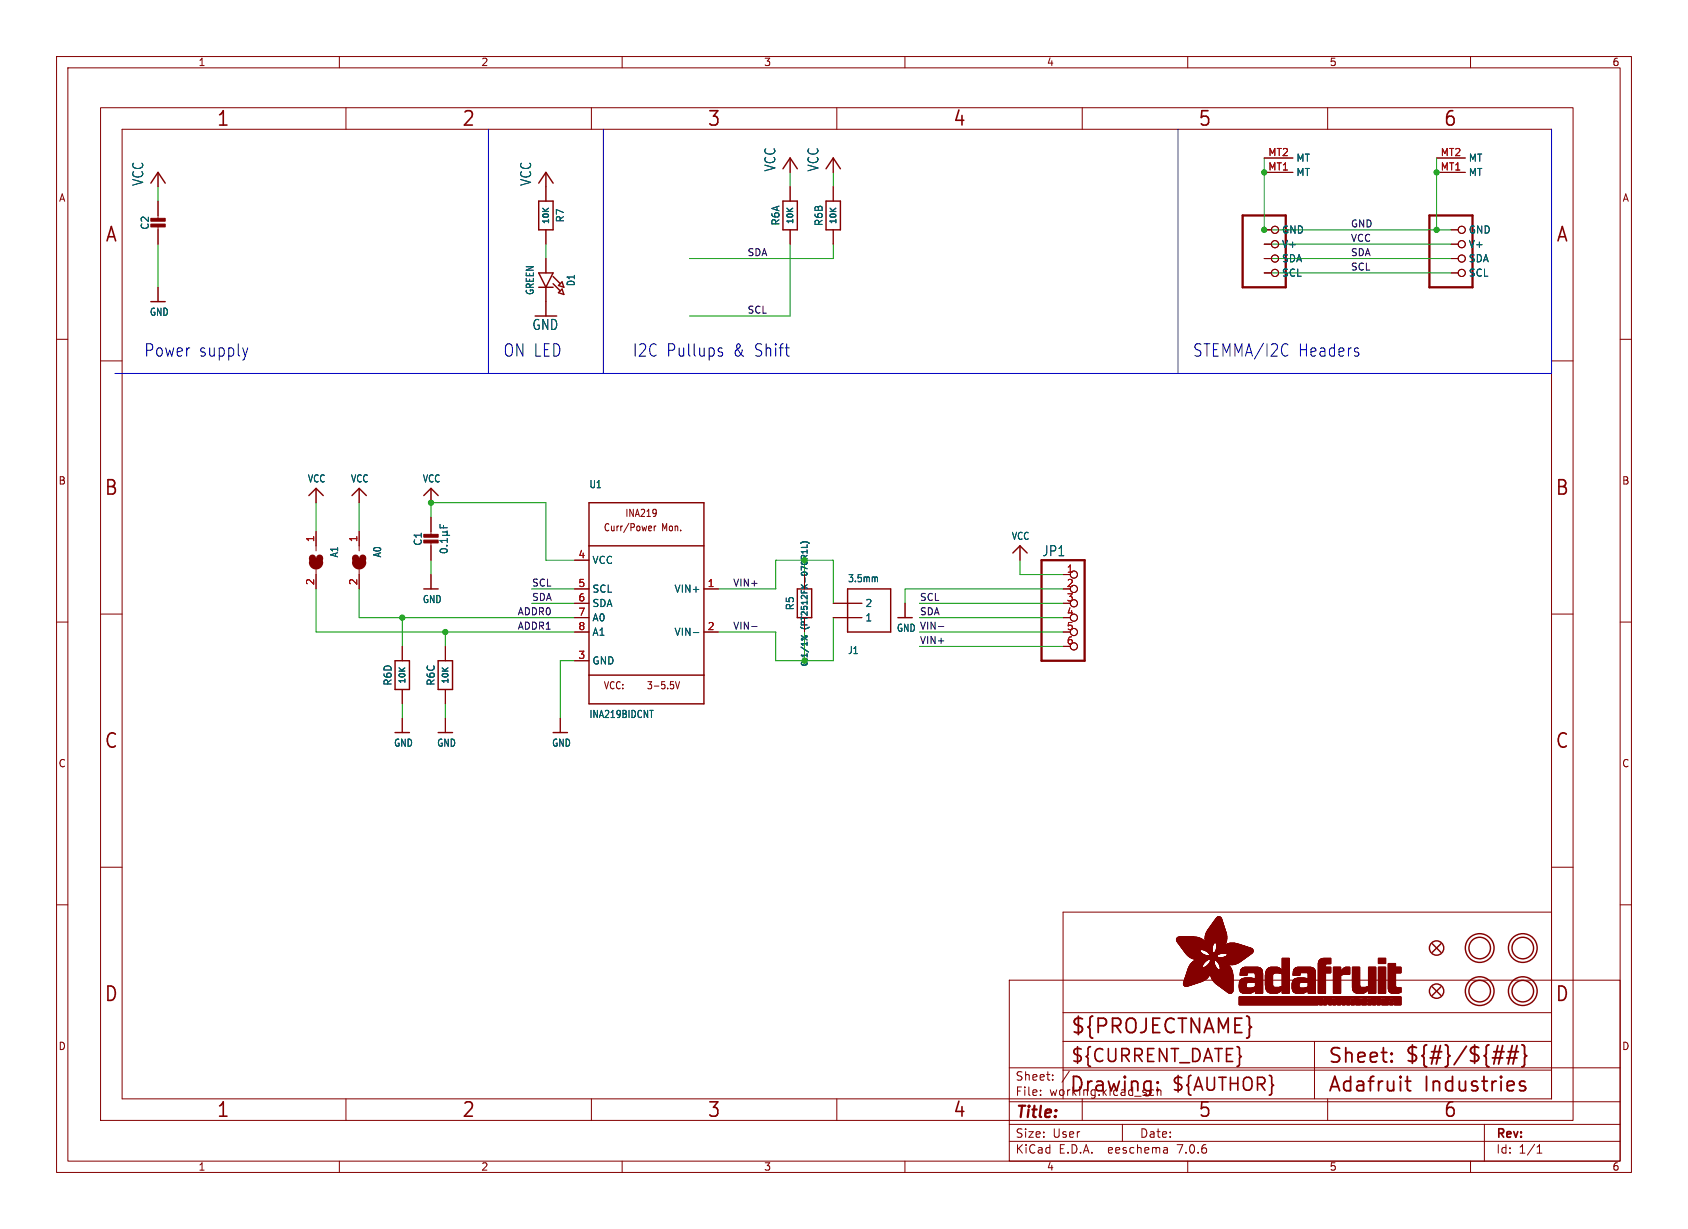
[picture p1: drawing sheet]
<svg xmlns="http://www.w3.org/2000/svg" width="298mm" height="217mm" viewBox="0 0 298 217" stroke-linecap="round" stroke-linejoin="round" font-family="sans-serif">
<defs><g id="words">
<g font-size="3.5" fill="#840000">
<text x="38.2" y="22.7">1</text>
<text x="81.6" y="22.7">2</text>
<text x="125" y="22.7">3</text>
<text x="168.4" y="22.7">4</text>
<text x="211.8" y="22.7">5</text>
<text x="255.1" y="22.7">6</text>
<text x="18.5" y="43.1">A</text>
<text x="275" y="43.1">A</text>
<text x="18.3" y="87.9">B</text>
<text x="274.9" y="87.9">B</text>
<text x="18.3" y="132.7">C</text>
<text x="274.9" y="132.7">C</text>
<text x="18.3" y="177.4">D</text>
<text x="274.9" y="177.4">D</text>
<text x="189.2" y="183.2">${PROJECTNAME}</text>
<text x="234.7" y="188.4">Sheet:</text>
<text x="248.3" y="188.3">${#}/${##}</text>
<text x="38.2" y="197.9">1</text>
<text x="81.6" y="197.9">2</text>
<text x="125" y="197.9">3</text>
<text x="168.4" y="197.9">4</text>
<text x="189" y="193.5">Drawing:</text>
<text x="211.8" y="197.9">5</text>
<text x="234.7" y="193.5">Adafruit</text>
<text x="251.8" y="193.5">Industries</text>
<text x="255.1" y="197.9">6</text>
</g>
<g font-size="3.2" fill="#840000">
<text x="189.2" y="188.2">${CURRENT_DATE}</text>
<text x="207" y="193.3">${AUTHOR}</text>
</g>
<g font-size="3" fill="#0000c2">
<text x="25.4" y="63.3">Power</text>
<text x="35.1" y="63.3">supply</text>
<text x="88.9" y="63.3">ON LED</text>
<text x="111.8" y="63.3">I2C Pullups</text>
<text x="129.6" y="63.3">&amp; Shift</text>
<text x="210.8" y="63.3">STEMMA/I2C</text>
<text x="229.5" y="63.3">Headers</text>
</g>
<text font-size="2.8" fill="#840000" x="179.4" y="198.2">Title:</text>
<g font-size="2.5" fill="#006464">
<text x="25.5" y="33" transform="rotate(-90 25.5 33)">VCC</text>
<text x="94.1" y="33" transform="rotate(-90 94.1 33)">VCC</text>
<text x="137.3" y="30.4" transform="rotate(-90 137.3 30.4)">VCC</text>
<text x="144.9" y="30.4" transform="rotate(-90 144.9 30.4)">VCC</text>
<text x="94" y="58.6">GND</text>
<text x="184.2" y="98.6">JP1</text>
</g>
<g font-size="2.1" fill="#840000">
<text x="179.4" y="191.3">Sheet:</text>
<text x="179.4" y="194">File:</text>
<text x="185.5" y="194">working.kicad_sch</text>
<text x="179.4" y="201.4">Size:</text>
<text x="186.1" y="201.4">User</text>
<text x="201.4" y="201.4">Date:</text>
<text x="264.4" y="201.6">Rev:</text>
<text x="179.4" y="204.2">KiCad</text>
<text x="187.2" y="204.2">E.D.A.</text>
<text x="196.1" y="204.2">eeschema</text>
<text x="208.4" y="204.2">7.0.6</text>
<text x="264.4" y="204.2">Id:</text>
<text x="268.5" y="204.2">1/1</text>
</g>
<g font-size="1.8" fill="#840000">
<text x="35" y="11.9">1</text>
<text x="85" y="11.9">2</text>
<text x="135" y="11.9">3</text>
<text x="185" y="11.9">4</text>
<text x="235" y="11.9">5</text>
<text x="285" y="11.9">6</text>
<text x="10.3" y="35.9">A</text>
<text x="286.8" y="35.9">A</text>
<text x="10.3" y="85.9">B</text>
<text x="286.7" y="85.9">B</text>
<text x="106.7" y="94.1">Curr/Power</text>
<text x="110.5" y="91.6">INA219</text>
<text x="117" y="94.1">Mon.</text>
<text x="106.7" y="122.1">VCC:</text>
<text x="114.3" y="122.1">3-5.5V</text>
<text x="10.3" y="135.9">C</text>
<text x="286.7" y="135.9">C</text>
<text x="10.3" y="185.9">D</text>
<text x="286.7" y="185.9">D</text>
<text x="35" y="207.2">1</text>
<text x="85" y="207.2">2</text>
<text x="135" y="207.2">3</text>
<text x="185" y="207.2">4</text>
<text x="235" y="207.2">5</text>
<text x="285" y="207.2">6</text>
</g>
<g font-size="1.8" fill="#a90000">
<text x="224.1" y="27.7">MT2</text>
<text x="254.6" y="27.7">MT2</text>
<text x="224.1" y="30.2">MT1</text>
<text x="254.6" y="30.2">MT1</text>
<text x="55.6" y="96" transform="rotate(-90 55.6 96)">1</text>
<text x="63.2" y="96" transform="rotate(-90 63.2 96)">1</text>
<text x="102.2" y="98.8">4</text>
<text x="188.5" y="101.3">1</text>
<text x="55.6" y="103.6" transform="rotate(-90 55.6 103.6)">2</text>
<text x="63.2" y="103.6" transform="rotate(-90 63.2 103.6)">2</text>
<text x="102.2" y="103.9">5</text>
<text x="102.2" y="106.4">6</text>
<text x="125" y="103.9">1</text>
<text x="188.5" y="103.9">2</text>
<text x="188.5" y="106.4">3</text>
<text x="102.2" y="109">7</text>
<text x="102.2" y="111.5">8</text>
<text x="125" y="111.5">2</text>
<text x="188.5" y="109">4</text>
<text x="188.5" y="111.5">5</text>
<text x="102.2" y="116.6">3</text>
<text x="188.5" y="114">6</text>
</g>
<g font-size="1.8" fill="#006464">
<text x="229.1" y="28.8">MT</text>
<text x="259.6" y="28.8">MT</text>
<text x="229.1" y="31.3">MT</text>
<text x="259.6" y="31.3">MT</text>
<text x="26.5" y="40.7" transform="rotate(-90 26.5 40.7)">C2</text>
<text x="99.9" y="39.4" transform="rotate(-90 99.9 39.4)">R7</text>
<text x="138" y="40" transform="rotate(-90 138 40)">R6A</text>
<text x="145.6" y="40.1" transform="rotate(-90 145.6 40.1)">R6B</text>
<text x="226.6" y="41.5">GND</text>
<text x="259.6" y="41.5">GND</text>
<text x="226.6" y="44">V+</text>
<text x="226.6" y="46.6">SDA</text>
<text x="259.6" y="44">V+</text>
<text x="259.6" y="46.6">SDA</text>
<text x="94.6" y="52.3" transform="rotate(-90 94.6 52.3)">GREEN</text>
<text x="101.8" y="50.7" transform="rotate(-90 101.8 50.7)">D1</text>
<text x="226.6" y="49.1">SCL</text>
<text x="259.6" y="49.1">SCL</text>
<text x="26.4" y="56">GND</text>
<text x="54.3" y="85.5">VCC</text>
<text x="61.9" y="85.5">VCC</text>
<text x="74.6" y="85.5">VCC</text>
<text x="104.1" y="86.5">U1</text>
<text x="178.8" y="95.7">VCC</text>
<text x="60" y="98.7" transform="rotate(-90 60 98.7)">A1</text>
<text x="67.6" y="98.7" transform="rotate(-90 67.6 98.7)">A0</text>
<text x="74.8" y="96.6" transform="rotate(-90 74.8 96.6)">C1</text>
<text x="104.6" y="99.9">VCC</text>
<text x="74.6" y="106.8">GND</text>
<text x="104.6" y="105">SCL</text>
<text x="104.6" y="107.5">SDA</text>
<text x="119.2" y="105">VIN+</text>
<text x="149.8" y="103.2">3.5mm</text>
<text x="152.9" y="107.5">2</text>
<text x="104.6" y="110.1">A0</text>
<text x="104.6" y="112.6">A1</text>
<text x="119.2" y="112.6">VIN-</text>
<text x="140.6" y="108" transform="rotate(-90 140.6 108)">R5</text>
<text x="152.9" y="110.1">1</text>
<text x="158.5" y="111.9">GND</text>
<text x="104.6" y="117.7">GND</text>
<text x="149.8" y="115.9">J1</text>
<text x="69.4" y="121.4" transform="rotate(-90 69.4 121.4)">R6D</text>
<text x="77.1" y="121.4" transform="rotate(-90 77.1 121.4)">R6C</text>
<text x="104.1" y="127.2">INA219BIDCNT</text>
<text x="69.6" y="132.2">GND</text>
<text x="77.2" y="132.2">GND</text>
<text x="97.5" y="132.2">GND</text>
</g>
<g font-size="1.7" fill="#0f0f0f">
<text x="238.8" y="40.3">GND</text>
<text x="132.1" y="45.4">SDA</text>
<text x="238.8" y="47.9">SCL</text>
<text x="238.8" y="42.8">VCC</text>
<text x="238.8" y="45.4">SDA</text>
<text x="132.1" y="55.5">SCL</text>
<text x="94" y="103.8">SCL</text>
<text x="94" y="106.3">SDA</text>
<text x="129.5" y="103.8">VIN+</text>
<text x="162.6" y="106.3">SCL</text>
<text x="91.4" y="108.9">ADDR0</text>
<text x="91.4" y="111.4">ADDR1</text>
<text x="129.5" y="111.4">VIN-</text>
<text x="162.6" y="111.4">VIN-</text>
<text x="162.6" y="114">VIN+</text>
<text x="162.6" y="108.9">SDA</text>
</g>
<g font-size="1.4" fill="#006464">
<text x="97.3" y="39.8" transform="rotate(-90 97.3 39.8)">10K</text>
<text x="140.5" y="39.8" transform="rotate(-90 140.5 39.8)">10K</text>
<text x="148.1" y="39.8" transform="rotate(-90 148.1 39.8)">10K</text>
<text x="71.9" y="121.1" transform="rotate(-90 71.9 121.1)">10K</text>
<text x="79.6" y="121.1" transform="rotate(-90 79.6 121.1)">10K</text>
</g>
<g font-size="1.4" fill="#009600">
<text x="143.1" y="111.2" transform="rotate(-90 143.1 111.2)">(PT2512FK-070R1L)</text>
<text x="143.1" y="118" transform="rotate(-90 143.1 118)">0.1/1%</text>
</g>
</g></defs>
<g fill="none" stroke="#840000" stroke-width=".18">
<path d="M10 10h278.5v197.3h-278.5zM12 12h274.5v193.3h-274.5zM17.8 19h260.3v179.1h-260.3zM60 10v2M61.2 19v3.9M104.6 19v3.9M110 10v2M148 19v3.9M160 10v2M191.3 19v3.9M210 10v2M234.7 19v3.9"/>
<path d="M260 10v2M21.6 22.9h252.7v171.4h-252.7zM27.9 30.5v2.5M27.9 35.6v3.3M27.9 39.9v3.3M96.5 30.5v5.1M139.7 27.9v2.6M139.7 33v2.6M147.3 27.9v2.6M147.3 33v2.6M223.5 27.9h5.1M223.5 30.5h5.1"/>
<path d="M254 27.9h5.1M254 30.5h5.1M10 60h2M27.9 50.8v2.5M96.5 40.6v2.6M96.5 45.7v2.6M96.5 50.8v5.1M139.7 40.6v2.6M147.3 40.6v2.6M223.5 40.6h1.3M223.5 43.2h1.3M223.5 45.7h1.3"/>
<path d="M223.5 48.3h1.3M256.5 40.6h1.3M256.5 43.2h1.3M256.5 45.7h1.3M256.5 48.3h1.3M286.5 60h2M17.8 63.8h3.8M274.3 63.8h3.8M55.9 86.4v2.5M55.9 94v3.4M63.5 86.4v2.5M63.5 94v3.4"/>
<path d="M76.2 86.4v2.5M76.2 91.4v3.3M76.2 95.8v3.3M101.6 99.1h2.5M114.8 93l.4 .1v.2l-.5 .1M115.2 93.8l-.4 .1M115.7 93v.9M116 93l-.3 .3M180.3 96.5v2.6M10 110h2M17.8 108.6h3.8M55.9 100.7v3.4"/>
<path d="M63.5 100.7v3.4M71.1 114.3v2.5M76.2 101.6v2.5M78.7 114.3v2.5M101.6 106.7h2.5M101.6 111.8h2.5M101.6 104.1h2.5M101.6 116.8h2.5M101.6 109.2h2.5M124.5 111.8h2.5M124.5 104.1h2.5M142.2 101.6v2.5"/>
<path d="M142.2 109.2v2.6M147.3 106.7h5.1M147.3 109.2h5.1M160 106.7v2.5M188 101.6h1.2M188 106.7h1.2M188 111.8h1.2M188 114.3h1.2M274.3 108.6h3.8M286.5 110h2M71.1 121.9v2.6M71.1 127v2.5"/>
<path d="M78.7 121.9v2.6M78.7 127v2.5M99.1 127v2.5M119.4 120.5l.4 1.3 .4-1.3M10 160h2M17.8 153.4h3.8M274.3 153.4h3.8M286.5 160h2M178.4 173.3h108.1v32h-108.1zM188 179.1h86.3M274.3 161.3h-86.3v33M61.2 194.3v3.8"/>
<path d="M104.6 194.3v3.8M148 194.3v3.8M178.4 198.8h108.1M178.4 194.8h108.1M178.4 188.8h108.1M184 193.6v.1M184 192.8v.1M186.1 190.9v.1M186.1 190.1v.1M188 184.1h86.3M188 189.2h86.3M189.1 189.4l-1.3 2"/>
<path d="M191.3 194.3v3.8M198.4 198.8v3M203.8 192.7l.2 .1M204 193.6l-.2 .1M204.6 192.2v1.5M204.6 192.9l.2-.2 .4 .1 .1 .9M232.4 184.1v10.2M234.7 194.3v3.8M262.5 198.8v6.5M60 205.3v2M110 205.3v2M160 205.3v2"/>
<path d="M178.4 201.8h108.1M206.3 203l.1 .9M206.4 203.8l-.1 .1M206.4 203.3h-.1M210 205.3v2M260 205.3v2M271.8 203.9h.8M271.8 202.8l.4-.4v1.5"/>
<circle cx="225.4" cy="48.3" r=".63"/>
<circle cx="225.4" cy="43.2" r=".63"/>
<circle cx="225.4" cy="45.7" r=".63"/>
<circle cx="225.4" cy="40.6" r=".63"/>
<circle cx="258.4" cy="40.6" r=".63"/>
<circle cx="258.4" cy="45.7" r=".63"/>
<circle cx="258.4" cy="43.2" r=".63"/>
<circle cx="258.4" cy="48.3" r=".63"/>
<circle cx="189.9" cy="109.2" r=".63"/>
<circle cx="189.9" cy="114.3" r=".63"/>
<circle cx="189.9" cy="101.6" r=".63"/>
<circle cx="189.9" cy="106.7" r=".63"/>
<circle cx="189.9" cy="111.8" r=".63"/>
<circle cx="189.9" cy="104.1" r=".63"/>
</g>
<g fill="none" stroke="#840000" stroke-width=".25">
<path d="M26.7 32.4l1.2-1.9 1.3 1.9M95.2 35.6h2.6v5h-2.6zM95.2 32.4l1.3-1.9 1.3 1.9M138.4 35.6h2.6v5h-2.6zM138.4 29.8l1.3-1.9 1.3 1.9M146 29.8l1.3-1.9 1.3 1.9M146 35.6h2.6v5h-2.6zM26.7 53.3h2.5M95.2 48.3h2.6l-1.3 2.5zM95.2 50.8h2.6M97.8 48.9l1.3 1.3M97.8 50.2l1.3 1.2"/>
<path d="M98.7 50.5l.7-.7 .3 1zM98.7 51.8l.7-.7 .3 1zM54.6 87.6l1.3-1.2 1.2 1.2M62.2 87.6l1.3-1.2 1.3 1.2M74.9 87.6l1.3-1.2 1.3 1.2M104.1 88.9h20.4v35.6h-20.4zM104.1 96.5h20.4M179.1 97.8l1.2-1.3 1.3 1.3M69.8 116.8h2.6v5.1h-2.6zM74.9 104.1h2.6M77.5 116.8h2.5v5.1h-2.5zM104.1 119.4h20.4"/>
<path d="M141 104.1h2.5v5.1h-2.5zM149.9 104.1h7.6v7.7h-7.6zM158.7 109.2h2.6M69.8 129.5h2.6M77.5 129.5h2.5M97.8 129.5h2.5M253.2 174.5l1.6 1.5M253.2 166.9l1.6 1.5M254.8 174.5l-1.6 1.5M254.8 166.9l-1.6 1.5"/>
<circle cx="254" cy="167.6" r="1.27"/>
<circle cx="254" cy="175.3" r="1.27"/>
<circle cx="261.6" cy="175.3" r="2.54"/>
<circle cx="261.6" cy="167.6" r="2.54"/>
<circle cx="261.6" cy="175.3" r="1.9"/>
<circle cx="261.6" cy="167.6" r="1.9"/>
<circle cx="269.2" cy="175.3" r="2.54"/>
<circle cx="269.2" cy="167.6" r="2.54"/>
<circle cx="269.2" cy="175.3" r="1.9"/>
<circle cx="269.2" cy="167.6" r="1.9"/>
</g>
<path d="M219.7 38.1h7.6v12.7h-7.6zM252.7 38.1h7.6v12.7h-7.6zM184.1 99.1h7.7v17.7h-7.7z" fill="none" stroke="#840000" stroke-width=".41"/>
<g fill="none" stroke="#006464" stroke-width=".18">
<path d="M77.8 92.7v.6h1.3M77.9 97.2a.75 .75 0 0 1 1.2 .2 .72 .72 0 0 1-1.3-.1zM78.2 94.7h1.3M78.2 94.1h.7M78.4 92.9v.4M78.9 94.1l.2 .1v.3l-.2 .2M79 96.5h.1M79.1 95.2v.7M79.1 95.6h-1.3l.4 .3M79.1 93.9l-.2 .2M122.6 111.9h.9M154.8 102l.3 .2v.7"/>
<path d="M114.9 125.6h.6"/>
</g>
<g fill="none" stroke="#006464" stroke-width=".2">
<path d="M141.5 96.1a1.17 1.17 0 0 1 1.6 0M142.7 96.3v.5h-1M142.7 97.2v.6M141.7 112.4l1 .8"/>
<circle cx="141.8" cy="113" r=".14"/>
<circle cx="142.6" cy="112.5" r=".14"/>
</g>
<g fill="#840000" stroke="#840000" stroke-width=".18">
<path d="M26.7 39.6h2.5v.5h-2.5z"/>
<path d="M26.7 38.6h2.5v.5h-2.5z"/>
<path d="M74.9 95.5h2.6v.5h-2.6z"/>
<path d="M74.9 94.5h2.6v.5h-2.6z"/>
<path d="M208 166.3h4.8z"/>
<path d="M208 166.2l4.8 .1z"/>
<path d="M208 166.2h4.8z"/>
<path d="M208 166.2h4.7z"/>
<path d="M208 166.1l4.7 .1z"/>
<path d="M208 166.1h4.6z"/>
<path d="M208 166l4.5 .1z"/>
<path d="M208 166h4.5z"/>
<path d="M208 166.4h4.9z"/>
<path d="M208 166.3l4.9 .1z"/>
<path d="M208 166h4.4z"/>
<path d="M208 165.9l4.4 .1z"/>
<path d="M208.1 166.4l4.9 .1z"/>
<path d="M208.1 165.9h4.2z"/>
<path d="M208.1 166.5h4.9z"/>
<path d="M208.1 165.9h4.1z"/>
<path d="M208.1 165.8l4 .1z"/>
<path d="M208.1 166.6h5z"/>
<path d="M208.1 166.5l4.9 .1z"/>
<path d="M208.1 165.8h3.9z"/>
<path d="M208.2 166.6h4.9z"/>
<path d="M208.2 165.8h3.6z"/>
<path d="M208.2 166.6l4.9 .1z"/>
<path d="M208.2 165.7l3.5 .1z"/>
<path d="M208.2 166.7h5z"/>
<path d="M208.2 166.7h4.9z"/>
<path d="M208.3 166.7l4.9 .1z"/>
<path d="M208.3 165.7h3.3z"/>
<path d="M208.3 166.8h6.3z"/>
<path d="M208.3 166.8h4.9z"/>
<path d="M208.3 166.8l6.3 .1z"/>
<path d="M208.4 166.9h6.2z"/>
<path d="M208.4 167h6.1z"/>
<path d="M208.4 166.9l6.1 .1z"/>
<path d="M208.4 165.7h2.8z"/>
<path d="M208.5 167h6z"/>
<path d="M208.5 167l6 .1z"/>
<path d="M208.6 167.1h5.9z"/>
<path d="M208.6 167.1l5.8 .1z"/>
<path d="M208.6 167.2h5.8z"/>
<path d="M208.7 167.2l5.7 .1z"/>
<path d="M208.7 167.3h5.7z"/>
<path d="M208.7 167.3l5.7 .1z"/>
<path d="M208.8 167.4h5.6z"/>
<path d="M208.8 167.5h5.5z"/>
<path d="M208.8 167.4l5.5 .1z"/>
<path d="M208.9 167.5l5.4 .1z"/>
<path d="M208.9 167.6h5.4z"/>
<path d="M208.9 167.6l5.4 .1z"/>
<path d="M209 167.7h5.3z"/>
<path d="M209 167.7l5.3 .1z"/>
<path d="M209 167.8h5.3z"/>
<path d="M209.1 167.8h5.2z"/>
<path d="M209.1 167.8l5.2 .1z"/>
<path d="M209.1 167.9h5.2z"/>
<path d="M209.2 167.9l3.1 .1z"/>
<path d="M209.2 168h3z"/>
<path d="M209.2 174.1h1.8z"/>
<path d="M209.2 174l1.8 .1z"/>
<path d="M209.2 174h2z"/>
<path d="M209.2 174h2.1z"/>
<path d="M209.2 173.9l2.1 .1z"/>
<path d="M209.2 173.9h2.3z"/>
<path d="M209.2 173.9h2.4z"/>
<path d="M209.2 173.8l2.4 .1z"/>
<path d="M209.2 173.8h2.6z"/>
<path d="M209.2 168l3 .1z"/>
<path d="M209.3 174.1l1.4 .1z"/>
<path d="M209.3 174.1h1.5z"/>
<path d="M209.3 173.8h2.6z"/>
<path d="M209.3 173.7l2.6 .1z"/>
<path d="M209.3 173.7h2.8z"/>
<path d="M209.3 168.1h2.9z"/>
<path d="M209.3 174.2h1.2z"/>
<path d="M209.3 174.2h1.3z"/>
<path d="M209.3 173.7h2.9z"/>
<path d="M209.3 173.6l3 .1z"/>
<path d="M209.3 173.6h3.1z"/>
<path d="M209.3 173.6h3.2z"/>
<path d="M209.3 168.1l2.9 .1z"/>
<path d="M209.3 174.2l1.1 .1z"/>
<path d="M209.3 173.5l3.3 .1z"/>
<path d="M209.3 173.5h3.3z"/>
<path d="M209.3 173.4l3.4 .1z"/>
<path d="M209.3 173.4h3.5z"/>
<path d="M209.3 168.2h2.9z"/>
<path d="M209.4 174.3h.9z"/>
<path d="M209.4 173.4h3.4z"/>
<path d="M209.4 174.3h.8z"/>
<path d="M209.4 173.3l3.5 .1z"/>
<path d="M209.4 173.3h3.5z"/>
<path d="M209.4 173.3h3.6z"/>
<path d="M209.4 173.2l3.7 .1z"/>
<path d="M209.4 168.3h2.8z"/>
<path d="M209.4 168.2l2.8 .1z"/>
<path d="M209.4 174.3l.7 .1z"/>
<path d="M209.4 173.2h3.7z"/>
<path d="M209.4 173.2h3.8z"/>
<path d="M209.4 173.1l3.8 .1z"/>
<path d="M209.4 173.1h3.9z"/>
<path d="M209.5 173.1h3.8z"/>
<path d="M209.5 173l3.8 .1z"/>
<path d="M209.5 168.3l2.8 .1z"/>
<path d="M209.5 174.4h.5z"/>
<path d="M209.5 173h3.9z"/>
<path d="M209.5 172.9l4 .1z"/>
<path d="M209.5 168.4h2.8z"/>
<path d="M209.5 172.9h4z"/>
<path d="M209.5 172.8l4.1 .1z"/>
<path d="M209.5 172.8h4.1z"/>
<path d="M209.5 168.4l2.9 .1z"/>
<path d="M209.6 172.8h4z"/>
<path d="M209.6 172.7l4 .1z"/>
<path d="M209.6 168.5h2.8z"/>
<path d="M209.6 174.4h.3z"/>
<path d="M209.6 172.7h4.1z"/>
<path d="M209.6 172.6l4.1 .1z"/>
<path d="M209.6 168.5l2.9 .1z"/>
<path d="M209.6 172.6h4.1z"/>
<path d="M209.6 172.6h4.2z"/>
<path d="M209.6 172.5l4.2 .1z"/>
<path d="M209.6 172.5h4.2z"/>
<path d="M209.6 168.6h3z"/>
<path d="M209.6 168.6h2.9z"/>
<path d="M209.7 172.5h4.1z"/>
<path d="M209.7 172.4l4.1 .1z"/>
<path d="M209.7 172.4h4.2z"/>
<path d="M209.7 172.3l4.2 .1z"/>
<path d="M209.7 168.6l2.9 .1z"/>
<path d="M209.8 172.3h4.1z"/>
<path d="M209.8 172.2l4.1 .1z"/>
<path d="M209.8 172.2h4.1z"/>
<path d="M209.8 168.7l2.9 .1z"/>
<path d="M209.8 168.7h2.9z"/>
<path d="M209.8 172.1l4.2 .1z"/>
<path d="M209.8 172.1h4.2z"/>
<path d="M209.8 168.8h3z"/>
<path d="M209.8 172l4.2 .1z"/>
<path d="M209.8 172h4.2z"/>
<path d="M209.8 168.8h3.1z"/>
<path d="M209.9 171.9l4.1 .1z"/>
<path d="M209.9 171.9h4.1z"/>
<path d="M209.9 168.8l3 .1z"/>
<path d="M209.9 171.8l4.1 .1z"/>
<path d="M209.9 171.8h4.1z"/>
<path d="M209.9 168.9h3.1z"/>
<path d="M209.9 171.8h8z"/>
<path d="M209.9 171.7l8 .1z"/>
<path d="M209.9 171.7h7.9z"/>
<path d="M209.9 168.9h3.2z"/>
<path d="M210 171.6l7.8 .1z"/>
<path d="M210 171.6h7.8z"/>
<path d="M210 168.9l3.2 .1z"/>
<path d="M210 171.5l7.8 .1z"/>
<path d="M210 171.5h5.5z"/>
<path d="M210 169h3.3z"/>
<path d="M210 171.5h5.4z"/>
<path d="M210 171.4l5.4 .1z"/>
<path d="M210 171.4h5.3z"/>
<path d="M210 169h5.2z"/>
<path d="M210.1 171.3l5.1 .1z"/>
<path d="M210.1 171.3h5.1z"/>
<path d="M210.1 169l5.1 .1z"/>
<path d="M210.1 171.2l5 .1z"/>
<path d="M210.1 171.2h5z"/>
<path d="M210.1 171.1l5 .1z"/>
<path d="M210.1 171.1h4.9z"/>
<path d="M210.1 169.1h5z"/>
<path d="M210.2 171l2.5 .1z"/>
<path d="M210.2 171h2.5z"/>
<path d="M210.2 169.1h5z"/>
<path d="M210.2 171h2.4z"/>
<path d="M210.2 169.1l5 .1z"/>
<path d="M210.2 170.9l2.4 .1z"/>
<path d="M210.2 170.9h2.4z"/>
<path d="M210.2 169.2h5z"/>
<path d="M210.3 170.8l2.3 .1z"/>
<path d="M210.3 170.8h2.3z"/>
<path d="M210.3 169.2h4.9z"/>
<path d="M210.3 170.7l2.3 .1z"/>
<path d="M210.3 170.7h2.3z"/>
<path d="M210.3 169.2l5 .1z"/>
<path d="M210.4 170.7h2.2z"/>
<path d="M210.4 170.6l2.3 .1z"/>
<path d="M210.4 170.6h2.3z"/>
<path d="M210.4 169.3h5z"/>
<path d="M210.4 170.5l2.3 .1z"/>
<path d="M210.5 170.5h2.2z"/>
<path d="M210.5 169.3l5.2 .1z"/>
<path d="M210.5 170.4l2.3 .1z"/>
<path d="M210.5 170.4h2.3z"/>
<path d="M210.6 170.4h2.2z"/>
<path d="M210.6 169.4h9.6z"/>
<path d="M210.6 170.3l2.2 .1z"/>
<path d="M210.6 170.3h2.2z"/>
<path d="M210.7 170.3h2.2z"/>
<path d="M210.7 169.4l9.4 .1z"/>
<path d="M210.7 170.2l2.2 .1z"/>
<path d="M210.7 170.2h2.2z"/>
<path d="M210.8 170.2h2.2z"/>
<path d="M210.8 170.1l2.2 .1z"/>
<path d="M210.8 169.5h9.3z"/>
<path d="M210.8 170.1h2.2z"/>
<path d="M210.9 170.1h2.2z"/>
<path d="M211 170l2.1 .1z"/>
<path d="M211 170h2.1z"/>
<path d="M211 169.5l9 .1z"/>
<path d="M211 170h2.2z"/>
<path d="M211.1 169.9l2.2 .1z"/>
<path d="M211.1 169.9h2.2z"/>
<path d="M211.2 169.6h8.7z"/>
<path d="M211.2 169.8l2.1 .1z"/>
<path d="M211.3 169.8h2.1z"/>
<path d="M211.3 169.6h8.6z"/>
<path d="M211.4 169.7l2.1 .1z"/>
<path d="M211.5 169.7h2.1z"/>
<path d="M211.6 169.7h2z"/>
<path d="M211.7 169.6l2 .1z"/>
<path d="M212.7 167.9l1.6 .1z"/>
<path d="M212.8 168h1.5z"/>
<path d="M212.9 168h1.4z"/>
<path d="M212.9 171l2.1 .1z"/>
<path d="M213 171h2z"/>
<path d="M213 168l1.3 .1z"/>
<path d="M213 166h3.9z"/>
<path d="M213 165.9l3.9 .1z"/>
<path d="M213 165.9h3.9z"/>
<path d="M213 165.8l3.9 .1z"/>
<path d="M213.1 171h1.9z"/>
<path d="M213.1 168.1h1.2z"/>
<path d="M213.1 166.3l3.8 .1z"/>
<path d="M213.1 166.3h3.8z"/>
<path d="M213.1 166.2l3.8 .1z"/>
<path d="M213.1 166.2h3.8z"/>
<path d="M213.1 166.1l3.8 .1z"/>
<path d="M213.1 166.1h3.8z"/>
<path d="M213.1 166l3.8 .1z"/>
<path d="M213.1 165.8h3.8z"/>
<path d="M213.1 165.7l3.8 .1z"/>
<path d="M213.1 165.7h3.8z"/>
<path d="M213.1 165.6l3.8 .1z"/>
<path d="M213.1 165.6h3.8z"/>
<path d="M213.1 165.5l3.8 .1z"/>
<path d="M213.1 165.5h3.8z"/>
<path d="M213.1 166.4l3.7 .1z"/>
<path d="M213.1 166.4h3.8z"/>
<path d="M213.1 165.4l3.8 .1z"/>
<path d="M213.1 165.4h3.8z"/>
<path d="M213.1 170.9l1.9 .1z"/>
<path d="M213.1 166.5l3.7 .1z"/>
<path d="M213.1 166.5h3.7z"/>
<path d="M213.1 165.3l3.8 .1z"/>
<path d="M213.1 165.3h3.8z"/>
<path d="M213.2 170.9h1.7z"/>
<path d="M213.2 166.7h1.6z"/>
<path d="M213.2 166.6l3.6 .1z"/>
<path d="M213.2 166.6h3.6z"/>
<path d="M213.2 165.2l3.7 .1z"/>
<path d="M213.2 165.2h3.7z"/>
<path d="M213.2 165.1l3.7 .1z"/>
<path d="M213.2 168.1l1.1 .1z"/>
<path d="M213.2 166.7l1.5 .1z"/>
<path d="M213.2 166.7h1.5z"/>
<path d="M213.2 165.1h3.6z"/>
<path d="M213.2 165l3.6 .1z"/>
<path d="M213.3 170.9h1.6z"/>
<path d="M213.3 166.8h1.3z"/>
<path d="M213.3 165h3.5z"/>
<path d="M213.3 164.9l3.5 .1z"/>
<path d="M213.3 170.8l1.6 .1z"/>
<path d="M213.3 168.2h1z"/>
<path d="M213.3 164.9h3.5z"/>
<path d="M213.3 164.8l3.5 .1z"/>
<path d="M213.4 170.8h1.5z"/>
<path d="M213.4 164.8h3.4z"/>
<path d="M213.4 164.8h3.3z"/>
<path d="M213.4 164.7l3.3 .1z"/>
<path d="M213.4 168.2l1 .1z"/>
<path d="M213.4 164.7h3.3z"/>
<path d="M213.4 164.6l3.3 .1z"/>
<path d="M213.5 170.7l1.4 .1z"/>
<path d="M213.5 170.7h1.3z"/>
<path d="M213.5 168.3h.9z"/>
<path d="M213.5 164.6h3.2z"/>
<path d="M213.5 164.5l3.2 .1z"/>
<path d="M213.5 164.5h3.2z"/>
<path d="M213.5 164.5h3.1z"/>
<path d="M213.6 170.6l1.2 .1z"/>
<path d="M213.6 170.6h1.2z"/>
<path d="M213.6 168.3l.8 .1z"/>
<path d="M213.6 164.4l3 .1z"/>
<path d="M213.6 164.4h3z"/>
<path d="M213.6 168.4h.8z"/>
<path d="M213.6 164.3l3 .1z"/>
<path d="M213.7 170.5l1.1 .1z"/>
<path d="M213.7 170.5h1.1z"/>
<path d="M213.7 168.4l.8 .1z"/>
<path d="M213.7 164.3h2.9z"/>
<path d="M213.7 170.5h1z"/>
<path d="M213.7 168.5h.9z"/>
<path d="M213.7 168.5h.8z"/>
<path d="M213.7 164.2l2.9 .1z"/>
<path d="M213.7 164.2h2.8z"/>
<path d="M213.7 170.4l1 .1z"/>
<path d="M213.8 170.4h.9z"/>
<path d="M213.8 169h1.4z"/>
<path d="M213.8 168.6h2.1z"/>
<path d="M213.8 168.5l2.3 .1z"/>
<path d="M213.8 164.2h2.7z"/>
<path d="M213.8 164.1l2.7 .1z"/>
<path d="M213.8 170.3l.9 .1z"/>
<path d="M213.8 168.9l1.4 .1z"/>
<path d="M213.8 168.6l1.9 .1z"/>
<path d="M213.8 168.6h2z"/>
<path d="M213.8 164.1h2.7z"/>
<path d="M213.8 170.3h.9z"/>
<path d="M213.8 168.9h1.4z"/>
<path d="M213.8 168.7h1.7z"/>
<path d="M213.8 164l2.7 .1z"/>
<path d="M213.9 170.3h.8z"/>
<path d="M213.9 170.2l.8 .1z"/>
<path d="M213.9 168.9h1.4z"/>
<path d="M213.9 168.8l1.4 .1z"/>
<path d="M213.9 168.8h1.4z"/>
<path d="M213.9 168.8h1.5z"/>
<path d="M213.9 168.7l1.6 .1z"/>
<path d="M213.9 164h2.6z"/>
<path d="M213.9 170.2h.8z"/>
<path d="M213.9 169.6l6 .1z"/>
<path d="M213.9 163.9l2.6 .1z"/>
<path d="M213.9 170.1l.8 .1z"/>
<path d="M213.9 163.9h2.5z"/>
<path d="M214 170.1h.7z"/>
<path d="M214 170l.7 .1z"/>
<path d="M214 169.7h5.8z"/>
<path d="M214 163.8l2.4 .1z"/>
<path d="M214 163.8h2.4z"/>
<path d="M214 170h.7z"/>
<path d="M214 169.9l.7 .1z"/>
<path d="M214 169.9h.7z"/>
<path d="M214 169.8l.7 .1z"/>
<path d="M214 169.8h.8z"/>
<path d="M214 169.7l5.7 .1z"/>
<path d="M214 172.2l4 .1z"/>
<path d="M214 172.2h4z"/>
<path d="M214 172.2h3.9z"/>
<path d="M214 172.1l3.9 .1z"/>
<path d="M214 172.1h3.9z"/>
<path d="M214 172l3.9 .1z"/>
<path d="M214 172h3.9z"/>
<path d="M214 171.9l3.9 .1z"/>
<path d="M214 163.7l2.4 .1z"/>
<path d="M214.1 172.6h3.9z"/>
<path d="M214.1 172.5l3.9 .1z"/>
<path d="M214.1 172.5h3.9z"/>
<path d="M214.1 172.4l3.9 .1z"/>
<path d="M214.1 172.4h3.9z"/>
<path d="M214.1 172.3l3.9 .1z"/>
<path d="M214.1 172.3h3.9z"/>
<path d="M214.1 171.9h3.8z"/>
<path d="M214.1 171.8l3.8 .1z"/>
<path d="M214.1 171.8h3.8z"/>
<path d="M214.1 163.7h2.3z"/>
<path d="M214.1 172.7h3.9z"/>
<path d="M214.1 172.6l3.9 .1z"/>
<path d="M214.1 163.6l2.3 .1z"/>
<path d="M214.1 163.6h2.3z"/>
<path d="M214.1 172.8h3.9z"/>
<path d="M214.1 172.7l3.9 .1z"/>
<path d="M214.2 172.9h3.8z"/>
<path d="M214.2 172.8l3.8 .1z"/>
<path d="M214.2 172.8h3.8z"/>
<path d="M214.2 163.6h2.1z"/>
<path d="M214.2 163.5l2.1 .1z"/>
<path d="M214.2 173h3.8z"/>
<path d="M214.2 172.9l3.8 .1z"/>
<path d="M214.2 163.5h2.1z"/>
<path d="M214.2 163.4l2.1 .1z"/>
<path d="M214.3 173.1h3.7z"/>
<path d="M214.3 173l3.7 .1z"/>
<path d="M214.3 163.4h2z"/>
<path d="M214.3 173.2h3.7z"/>
<path d="M214.3 173.1l3.7 .1z"/>
<path d="M214.3 163.3l2 .1z"/>
<path d="M214.3 163.3h2z"/>
<path d="M214.4 173.2l3.6 .1z"/>
<path d="M214.4 173.2h3.6z"/>
<path d="M214.4 163.3h1.9z"/>
<path d="M214.4 163.2l1.8 .1z"/>
<path d="M214.4 173.3h3.6z"/>
<path d="M214.4 163.2h1.8z"/>
<path d="M214.5 173.3l3.5 .1z"/>
<path d="M214.5 163.2h1.7z"/>
<path d="M214.5 173.4h3.5z"/>
<path d="M214.5 163.1l1.7 .1z"/>
<path d="M214.5 163.1h1.7z"/>
<path d="M214.5 173.4l3.5 .1z"/>
<path d="M214.5 163l1.7 .1z"/>
<path d="M214.6 173.5h3.4z"/>
<path d="M214.6 173.6h3.4z"/>
<path d="M214.6 173.5l3.4 .1z"/>
<path d="M214.6 163h1.6z"/>
<path d="M214.6 168.5h6.8z"/>
<path d="M214.6 162.9l1.6 .1z"/>
<path d="M214.6 162.9h1.5z"/>
<path d="M214.7 173.7h3.3z"/>
<path d="M214.7 173.6l3.3 .1z"/>
<path d="M214.7 168.5h6.7z"/>
<path d="M214.7 162.9h1.4z"/>
<path d="M214.7 162.8l1.4 .1z"/>
<path d="M214.7 162.8h1.4z"/>
<path d="M214.8 173.7l3.2 .1z"/>
<path d="M214.8 168.4l6.7 .1z"/>
<path d="M214.8 162.7l1.3 .1z"/>
<path d="M214.8 162.7h1.3z"/>
<path d="M214.8 173.8h3.2z"/>
<path d="M214.8 168.4h6.7z"/>
<path d="M214.8 168.3l6.7 .1z"/>
<path d="M214.8 162.6l1.3 .1z"/>
<path d="M214.9 168.3h6.6z"/>
<path d="M214.9 162.6h1.2z"/>
<path d="M214.9 162.6h1.1z"/>
<path d="M214.9 173.9h3.1z"/>
<path d="M214.9 173.8l3.1 .1z"/>
<path d="M214.9 169.8h4.8z"/>
<path d="M214.9 168.2l6.7 .1z"/>
<path d="M214.9 168.2h6.7z"/>
<path d="M214.9 162.5l1.1 .1z"/>
<path d="M214.9 162.5h1.1z"/>
<path d="M214.9 166.7h1.8z"/>
<path d="M215 173.9h3z"/>
<path d="M215 169.8h4.6z"/>
<path d="M215 168.1l6.6 .1z"/>
<path d="M215 168.1h6.6z"/>
<path d="M215 168.1h6.5z"/>
<path d="M215 166.7h1.7z"/>
<path d="M215 162.5h1z"/>
<path d="M215 162.4l1 .1z"/>
<path d="M215 174h3z"/>
<path d="M215 173.9l3 .1z"/>
<path d="M215 168l6.5 .1z"/>
<path d="M215 168h6.5z"/>
<path d="M215 166.8h1.7z"/>
<path d="M215 166.7l1.7 .1z"/>
<path d="M215 162.4h1z"/>
<path d="M215 169.8l4.6 .1z"/>
<path d="M215 167.9l6.5 .1z"/>
<path d="M215 167.9h6.5z"/>
<path d="M215.1 174h2.9z"/>
<path d="M215.1 167.8l6.4 .1z"/>
<path d="M215.1 167.8h6.3z"/>
<path d="M215.1 167.7l6.2 .1z"/>
<path d="M215.1 167.7h6.2z"/>
<path d="M215.1 166.9l1.5 .1z"/>
<path d="M215.1 166.9h1.5z"/>
<path d="M215.1 166.8l1.6 .1z"/>
<path d="M215.1 162.3l.8 .1z"/>
<path d="M215.1 162.3h.8z"/>
<path d="M215.1 174l2.9 .1z"/>
<path d="M215.1 169.9l4.4 .1z"/>
<path d="M215.1 169.9h4.4z"/>
<path d="M215.1 167.7h6.1z"/>
<path d="M215.1 167.6l6 .1z"/>
<path d="M215.1 167.6h5.9z"/>
<path d="M215.1 167.6h5.8z"/>
<path d="M215.1 167.5l5.7 .1z"/>
<path d="M215.1 167.5h5.6z"/>
<path d="M215.1 167.4l5.5 .1z"/>
<path d="M215.1 167.4h5.4z"/>
<path d="M215.1 167.4h5.2z"/>
<path d="M215.1 167.3l5.2 .1z"/>
<path d="M215.1 167.3h5.1z"/>
<path d="M215.1 167.3h1.2z"/>
<path d="M215.1 167.2l4.9 .1z"/>
<path d="M215.1 167.2h1.3z"/>
<path d="M215.1 167.1l1.4 .1z"/>
<path d="M215.1 167.1h1.4z"/>
<path d="M215.1 167l1.4 .1z"/>
<path d="M215.1 167h1.5z"/>
<path d="M215.1 162.2l.8 .1z"/>
<path d="M215.2 174.1h2.8z"/>
<path d="M215.2 170h4.2z"/>
<path d="M215.2 162.2h.7z"/>
<path d="M215.2 170l4.2 .1z"/>
<path d="M215.2 162.2h.6z"/>
<path d="M215.3 174.1l2.7 .1z"/>
<path d="M215.3 170.1h4z"/>
<path d="M215.3 162.1l.4 .1z"/>
<path d="M215.3 174.2h2.7z"/>
<path d="M215.3 170.1l3.9 .1z"/>
<path d="M215.3 170.1h3.9z"/>
<path d="M215.3 162.1h.4z"/>
<path d="M215.3 170.2h3.8z"/>
<path d="M215.4 170.2l3.6 .1z"/>
<path d="M215.4 170.2h3.6z"/>
<path d="M215.4 174.3h2.6z"/>
<path d="M215.4 174.2l2.6 .1z"/>
<path d="M215.4 170.3h3.5z"/>
<path d="M215.5 174.3h2.5z"/>
<path d="M215.5 170.4h3.2z"/>
<path d="M215.5 170.3l3.3 .1z"/>
<path d="M215.5 170.4l1.4 .1z"/>
<path d="M215.5 170.4h1.4z"/>
<path d="M215.5 174.3l2.5 .1z"/>
<path d="M215.5 170.5h1.5z"/>
<path d="M215.6 174.4h2.4z"/>
<path d="M215.6 171.5h2.2z"/>
<path d="M215.6 170.6h1.5z"/>
<path d="M215.6 170.5l1.4 .1z"/>
<path d="M215.6 170.5h1.4z"/>
<path d="M215.6 170.7h1.6z"/>
<path d="M215.6 170.6l1.6 .1z"/>
<path d="M215.6 170.6h1.6z"/>
<path d="M215.7 170.7l1.6 .1z"/>
<path d="M215.7 170.7h1.6z"/>
<path d="M215.7 174.4l2.3 .1z"/>
<path d="M215.7 171.5h2.1z"/>
<path d="M215.7 171.4l2 .1z"/>
<path d="M215.7 170.9h1.7z"/>
<path d="M215.7 170.8l1.7 .1z"/>
<path d="M215.7 170.8h1.7z"/>
<path d="M215.7 170.8h1.6z"/>
<path d="M215.7 174.5h2.3z"/>
<path d="M215.7 171.4h2z"/>
<path d="M215.7 171.3l2 .1z"/>
<path d="M215.7 171l1.8 .1z"/>
<path d="M215.7 171h1.8z"/>
<path d="M215.7 170.9l1.8 .1z"/>
<path d="M215.7 170.9h1.8z"/>
<path d="M215.8 171.3h1.9z"/>
<path d="M215.8 171.2l1.8 .1z"/>
<path d="M215.8 171.2h1.8z"/>
<path d="M215.8 171.1l1.8 .1z"/>
<path d="M215.8 171.1h1.8z"/>
<path d="M215.8 174.5h2.2z"/>
<path d="M215.8 174.5l2.2 .1z"/>
<path d="M215.8 169.3l4.5 .1z"/>
<path d="M215.9 174.6h2.1z"/>
<path d="M216 174.6l2 .1z"/>
<path d="M216 174.7h2z"/>
<path d="M216.1 174.7l1.9 .1z"/>
<path d="M216.1 174.8h1.9z"/>
<path d="M216.2 174.8l1.8 .1z"/>
<path d="M216.2 169.3h4.1z"/>
<path d="M216.2 174.9h1.8z"/>
<path d="M216.3 174.9h1.7z"/>
<path d="M216.3 169.3h4.1z"/>
<path d="M216.3 174.9l1.7 .1z"/>
<path d="M216.4 167.3h3.7z"/>
<path d="M216.4 175h1.6z"/>
<path d="M216.4 169.2l4.1 .1z"/>
<path d="M216.5 175l1.5 .1z"/>
<path d="M216.5 167.2h3.3z"/>
<path d="M216.5 175.1h1.5z"/>
<path d="M216.5 169.2h4z"/>
<path d="M216.5 167.1l3.2 .1z"/>
<path d="M216.6 175.1l1.4 .1z"/>
<path d="M216.6 169.2h3.9z"/>
<path d="M216.6 168.5l4.8 .1z"/>
<path d="M216.6 167.1h2.9z"/>
<path d="M216.6 175.2h1.4z"/>
<path d="M216.7 175.2h1.3z"/>
<path d="M216.7 169.1l3.9 .1z"/>
<path d="M216.7 167l2.6 .1z"/>
<path d="M216.7 169.1h3.9z"/>
<path d="M216.8 175.3h1.2z"/>
<path d="M216.8 175.2l1.2 .1z"/>
<path d="M216.8 168.6h4.5z"/>
<path d="M216.8 167h2.4z"/>
<path d="M216.8 169.1h3.9z"/>
<path d="M216.8 167h2.3z"/>
<path d="M216.9 175.3h1.1z"/>
<path d="M216.9 175.3l1.1 .1z"/>
<path d="M216.9 170.4h1.7z"/>
<path d="M216.9 169l3.8 .1z"/>
<path d="M216.9 169h3.9z"/>
<path d="M216.9 166.9l2.1 .1z"/>
<path d="M216.9 175.4h1z"/>
<path d="M216.9 170.4l1.7 .1z"/>
<path d="M216.9 168.6l4.3 .1z"/>
<path d="M217 168.7h4.2z"/>
<path d="M217 175.4h.9z"/>
<path d="M217 168.9l3.9 .1z"/>
<path d="M217 168.9h3.9z"/>
<path d="M217 168.9h4z"/>
<path d="M217 168.8h4.1z"/>
<path d="M217 168.7l4.1 .1z"/>
<path d="M217 166.9h1.9z"/>
<path d="M217 175.4l.9 .1z"/>
<path d="M217 168.8l4 .1z"/>
<path d="M217 168.8h4z"/>
<path d="M217 166.9h1.8z"/>
<path d="M217.1 170.5h1.4z"/>
<path d="M217.1 175.5h.8z"/>
<path d="M217.1 175.5h.7z"/>
<path d="M217.1 166.8l1.6 .1z"/>
<path d="M217.2 175.5l.6 .1z"/>
<path d="M217.2 170.5h1.1z"/>
<path d="M217.2 175.6h.6z"/>
<path d="M217.2 170.5l1.1 .1z"/>
<path d="M217.3 175.6h.4z"/>
<path d="M217.3 166.8h1.2z"/>
<path d="M217.4 166.8h1z"/>
<path d="M217.4 175.6l.1 .1z"/>
<path d="M217.4 170.6h.6z"/>
<path d="M219.1 177.7h14z"/>
<path d="M219.1 177.6l14 .1z"/>
<path d="M219.1 177.6h14z"/>
<path d="M219.1 177.5l14 .1z"/>
<path d="M219.1 177.5h14z"/>
<path d="M219.1 177.4l14 .1z"/>
<path d="M219.1 177.4h14z"/>
<path d="M219.1 177.3l14 .1z"/>
<path d="M219.1 177.3h14z"/>
<path d="M219.1 177.2l14 .1z"/>
<path d="M219.1 177.2h14z"/>
<path d="M219.1 177.1l14 .1z"/>
<path d="M219.1 177.1h14z"/>
<path d="M219.1 177l14 .1z"/>
<path d="M219.1 177h14z"/>
<path d="M219.1 176.9l14 .1z"/>
<path d="M219.1 176.9h14z"/>
<path d="M219.1 176.8l14 .1z"/>
<path d="M219.1 176.8h14z"/>
<path d="M219.1 176.7l14 .1z"/>
<path d="M219.1 176.7h14z"/>
<path d="M219.1 176.6l14 .1z"/>
<path d="M219.1 176.6h14z"/>
<path d="M219.1 176.5l14 .1z"/>
<path d="M219.1 176.5h14z"/>
<path d="M219.1 176.4l28.6 .1z"/>
<path d="M219.1 176.4h28.6z"/>
<path d="M219.1 176.3l28.6 .1z"/>
<path d="M219.1 176.3h28.6z"/>
<path d="M219.1 174.6h1.3z"/>
<path d="M219.1 174.5l1.3 .1z"/>
<path d="M219.1 174.5h1.2z"/>
<path d="M219.1 174.4l1.2 .1z"/>
<path d="M219.1 174.4h1.2z"/>
<path d="M219.1 174.3l1.2 .1z"/>
<path d="M219.1 174.3h1.2z"/>
<path d="M219.1 174.2l1.2 .1z"/>
<path d="M219.1 174.2h1.2z"/>
<path d="M219.1 174.1l1.2 .1z"/>
<path d="M219.1 174.1h1.2z"/>
<path d="M219.1 174.9l4.2 .1z"/>
<path d="M219.1 174.9h4.2z"/>
<path d="M219.1 174.8l4.2 .1z"/>
<path d="M219.1 174.8h4.2z"/>
<path d="M219.1 174.7l4.2 .1z"/>
<path d="M219.1 174.7h1.5z"/>
<path d="M219.1 174.6l1.4 .1z"/>
<path d="M219.1 174l1.2 .1z"/>
<path d="M219.1 174h1.2z"/>
<path d="M219.1 173.9l1.2 .1z"/>
<path d="M219.1 173.9h1.3z"/>
<path d="M219.1 173.8l1.3 .1z"/>
<path d="M219.1 173.8h1.4z"/>
<path d="M219.1 173.8h1.5z"/>
<path d="M219.1 173.7l1.5 .1z"/>
<path d="M219.1 175.1h4.2z"/>
<path d="M219.1 175l4.2 .1z"/>
<path d="M219.1 175h4.2z"/>
<path d="M219.1 173.7h4.2z"/>
<path d="M219.1 173.6l4.2 .1z"/>
<path d="M219.1 173.6h4.2z"/>
<path d="M219.2 175.1l2.7 .1z"/>
<path d="M219.2 173.6h4.1z"/>
<path d="M219.2 173.5l4.1 .1z"/>
<path d="M219.2 175.2h2.6z"/>
<path d="M219.2 175.2h2.7z"/>
<path d="M219.2 173.5h4.1z"/>
<path d="M219.2 173.4l4.1 .1z"/>
<path d="M219.2 173.4h4.1z"/>
<path d="M219.3 175.3h2.4z"/>
<path d="M219.3 175.3h2.5z"/>
<path d="M219.3 175.2l2.5 .1z"/>
<path d="M219.3 173.4h4z"/>
<path d="M219.3 173.3l4 .1z"/>
<path d="M219.3 172.5h1.2z"/>
<path d="M219.3 172.4l1.2 .1z"/>
<path d="M219.3 172.4h1.2z"/>
<path d="M219.3 172.3l1.2 .1z"/>
<path d="M219.3 172.3h1.2z"/>
<path d="M219.3 172.2l1.2 .1z"/>
<path d="M219.3 172.2h1.2z"/>
<path d="M219.3 172.1l1.3 .1z"/>
<path d="M219.3 173.3h4z"/>
<path d="M219.3 172.1h1.3z"/>
<path d="M219.3 172l1.3 .1z"/>
<path d="M219.3 172h1.3z"/>
<path d="M219.3 172h3.9z"/>
<path d="M219.3 171.9l3.9 .1z"/>
<path d="M219.3 171.9h3.9z"/>
<path d="M219.3 175.4h2.3z"/>
<path d="M219.3 175.3l2.4 .1z"/>
<path d="M219.3 171.8l3.9 .1z"/>
<path d="M219.3 171.8h3.9z"/>
<path d="M219.3 171.7l3.9 .1z"/>
<path d="M219.3 171.7h3.9z"/>
<path d="M219.4 175.4h2.1z"/>
<path d="M219.4 173.2l3.9 .1z"/>
<path d="M219.4 173.2h3.9z"/>
<path d="M219.4 171.6l3.8 .1z"/>
<path d="M219.4 171.6h3.8z"/>
<path d="M219.4 171.5l3.8 .1z"/>
<path d="M219.4 171.5h3.8z"/>
<path d="M219.4 171.5h3.7z"/>
<path d="M219.4 175.5h2z"/>
<path d="M219.4 175.4l2.1 .1z"/>
<path d="M219.4 171.4l3.7 .1z"/>
<path d="M219.4 171.4h3.7z"/>
<path d="M219.5 173.1l3.8 .1z"/>
<path d="M219.5 171.4h3.6z"/>
<path d="M219.5 175.5h1.9z"/>
<path d="M219.5 173.1h3.8z"/>
<path d="M219.5 171.3l3.5 .1z"/>
<path d="M219.5 171.3h3.5z"/>
<path d="M219.6 173.1h3.7z"/>
<path d="M219.6 171.3h3.4z"/>
<path d="M219.6 175.5l1.7 .1z"/>
<path d="M219.6 171.2l3.3 .1z"/>
<path d="M219.6 175.6h1.6z"/>
<path d="M219.6 173l3.7 .1z"/>
<path d="M219.6 171.2h3.3z"/>
<path d="M219.7 171.2h3.2z"/>
<path d="M219.7 171.1l3.1 .1z"/>
<path d="M219.7 173h2.1z"/>
<path d="M219.8 171.1h2.9z"/>
<path d="M219.8 175.6h1.2z"/>
<path d="M219.9 173h1.6z"/>
<path d="M219.9 171l2.7 .1z"/>
<path d="M220 172.9l1.3 .1z"/>
<path d="M220 171h2.5z"/>
<path d="M221.3 174.7h2z"/>
<path d="M221.4 174.6l1.9 .1z"/>
<path d="M221.6 174.6h1.7z"/>
<path d="M221.7 174.6h1.6z"/>
<path d="M221.7 174.5l1.6 .1z"/>
<path d="M221.8 174.5h1.5z"/>
<path d="M221.8 172h1.4z"/>
<path d="M221.9 172l1.3 .1z"/>
<path d="M221.9 174.5h1.4z"/>
<path d="M221.9 172.1l1.4 .1z"/>
<path d="M221.9 172.1h1.4z"/>
<path d="M221.9 172.1h1.3z"/>
<path d="M221.9 172.3h1.4z"/>
<path d="M221.9 172.2l1.4 .1z"/>
<path d="M221.9 172.2h1.4z"/>
<path d="M222 175.6h1.3z"/>
<path d="M222 175.5l1.3 .1z"/>
<path d="M222 175.5h1.3z"/>
<path d="M222 175.4l1.3 .1z"/>
<path d="M222 175.4h1.3z"/>
<path d="M222 175.3l1.3 .1z"/>
<path d="M222 175.3h1.3z"/>
<path d="M222 175.2l1.3 .1z"/>
<path d="M222 175.2h1.3z"/>
<path d="M222 175.1l1.3 .1z"/>
<path d="M222 174.4l1.3 .1z"/>
<path d="M222 174.4h1.3z"/>
<path d="M222 174.3l1.3 .1z"/>
<path d="M222 174.3h1.3z"/>
<path d="M222 174.2l1.3 .1z"/>
<path d="M222 174.2h1.3z"/>
<path d="M222 174.1l1.3 .1z"/>
<path d="M222 174.1h1.3z"/>
<path d="M222 174l1.3 .1z"/>
<path d="M222 174h1.3z"/>
<path d="M222 173.9l1.3 .1z"/>
<path d="M222 173.9h1.3z"/>
<path d="M222 173.8l1.3 .1z"/>
<path d="M222 173.8h1.3z"/>
<path d="M222 173.7l1.3 .1z"/>
<path d="M222 173h1.3z"/>
<path d="M222 172.9l1.3 .1z"/>
<path d="M222 172.9h1.3z"/>
<path d="M222 172.8l1.3 .1z"/>
<path d="M222 172.8h1.3z"/>
<path d="M222 172.7l1.3 .1z"/>
<path d="M222 172.7h1.3z"/>
<path d="M222 172.6l1.3 .1z"/>
<path d="M222 172.6h1.3z"/>
<path d="M222 172.5l1.3 .1z"/>
<path d="M222 172.5h1.3z"/>
<path d="M222 172.4l1.3 .1z"/>
<path d="M222 172.4h1.3z"/>
<path d="M222 172.3l1.3 .1z"/>
<path d="M223.7 174.2h1.3z"/>
<path d="M223.7 174.1l1.3 .1z"/>
<path d="M223.7 174.1h1.3z"/>
<path d="M223.7 174l1.3 .1z"/>
<path d="M223.7 174h1.3z"/>
<path d="M223.7 173.9l1.3 .1z"/>
<path d="M223.7 173.9h1.3z"/>
<path d="M223.7 173.8l1.3 .1z"/>
<path d="M223.7 173.8h1.3z"/>
<path d="M223.7 173.7l1.3 .1z"/>
<path d="M223.7 173.7h1.3z"/>
<path d="M223.7 173.6l1.3 .1z"/>
<path d="M223.7 173.6h1.3z"/>
<path d="M223.7 173.5l1.3 .1z"/>
<path d="M223.7 173.5h1.3z"/>
<path d="M223.7 173.4l1.3 .1z"/>
<path d="M223.7 173.4h1.3z"/>
<path d="M223.7 173.3l1.3 .1z"/>
<path d="M223.7 173.3h1.3z"/>
<path d="M223.7 173.2l1.3 .1z"/>
<path d="M223.7 173.2h1.3z"/>
<path d="M223.7 173.1l1.3 .1z"/>
<path d="M223.7 173.1h1.3z"/>
<path d="M223.7 173l1.3 .1z"/>
<path d="M223.7 173h1.3z"/>
<path d="M223.7 172.9l1.3 .1z"/>
<path d="M223.7 172.9h1.3z"/>
<path d="M223.7 172.8l1.3 .1z"/>
<path d="M223.7 172.8h1.3z"/>
<path d="M223.7 172.7l1.3 .1z"/>
<path d="M223.7 172.7h1.3z"/>
<path d="M223.7 172.6l1.3 .1z"/>
<path d="M223.7 172.6h1.3z"/>
<path d="M223.7 172.5l1.3 .1z"/>
<path d="M223.7 172.5h1.3z"/>
<path d="M223.7 172.4l1.3 .1z"/>
<path d="M223.7 174.4l1.4 .1z"/>
<path d="M223.7 174.4h1.4z"/>
<path d="M223.7 174.3l1.4 .1z"/>
<path d="M223.7 174.3h1.4z"/>
<path d="M223.7 174.3h1.3z"/>
<path d="M223.7 174.2l1.3 .1z"/>
<path d="M223.7 172.4h1.3z"/>
<path d="M223.7 172.3l1.3 .1z"/>
<path d="M223.7 172.3h1.4z"/>
<path d="M223.7 172.2l1.4 .1z"/>
<path d="M223.7 172.2h1.4z"/>
<path d="M223.8 174.7l4.2 .1z"/>
<path d="M223.8 174.7h4.2z"/>
<path d="M223.8 174.6l4.2 .1z"/>
<path d="M223.8 174.6h4.2z"/>
<path d="M223.8 174.5l1.5 .1z"/>
<path d="M223.8 174.5h1.4z"/>
<path d="M223.8 174.5h1.3z"/>
<path d="M223.8 172.2h1.3z"/>
<path d="M223.8 172.1l1.3 .1z"/>
<path d="M223.8 172.1h1.4z"/>
<path d="M223.8 172l1.6 .1z"/>
<path d="M223.8 172h4.2z"/>
<path d="M223.8 174.9h4.2z"/>
<path d="M223.8 174.8l4.2 .1z"/>
<path d="M223.8 174.8h4.2z"/>
<path d="M223.8 171.9l4.2 .1z"/>
<path d="M223.8 171.9h4.2z"/>
<path d="M223.8 171.8l4.2 .1z"/>
<path d="M223.8 171.8h4.2z"/>
<path d="M223.8 174.9l4.2 .1z"/>
<path d="M223.8 171.7l4.2 .1z"/>
<path d="M223.9 175.1h2.8z"/>
<path d="M223.9 175l4.1 .1z"/>
<path d="M223.9 175h4.1z"/>
<path d="M223.9 171.7h4.1z"/>
<path d="M223.9 171.6l4.1 .1z"/>
<path d="M223.9 171.6h4.1z"/>
<path d="M223.9 175.1l2.7 .1z"/>
<path d="M223.9 175.1h2.7z"/>
<path d="M223.9 171.5l4.1 .1z"/>
<path d="M223.9 175.2h2.6z"/>
<path d="M223.9 171.5h4.1z"/>
<path d="M224 175.2h2.5z"/>
<path d="M224 171.5h2.6z"/>
<path d="M224 175.3h2.4z"/>
<path d="M224 175.2l2.4 .1z"/>
<path d="M224 171.4l2.6 .1z"/>
<path d="M224 171.4h2.6z"/>
<path d="M224.1 175.3h2.2z"/>
<path d="M224.1 171.4h2.4z"/>
<path d="M224.1 175.3l2.2 .1z"/>
<path d="M224.1 171.3l2.4 .1z"/>
<path d="M224.1 171.3h2.3z"/>
<path d="M224.1 175.4h2.2z"/>
<path d="M224.2 175.4h2z"/>
<path d="M224.2 171.3h2.1z"/>
<path d="M224.2 171.2l2.1 .1z"/>
<path d="M224.2 175.5h1.9z"/>
<path d="M224.2 175.4l1.9 .1z"/>
<path d="M224.2 171.2h2z"/>
<path d="M224.3 171.2h1.9z"/>
<path d="M224.3 175.5h1.7z"/>
<path d="M224.3 171.1l1.8 .1z"/>
<path d="M224.4 171.1h1.7z"/>
<path d="M224.4 175.5l1.6 .1z"/>
<path d="M224.5 175.6h1.4z"/>
<path d="M224.5 171l1.5 .1z"/>
<path d="M224.6 171h1.3z"/>
<path d="M224.7 175.6h1z"/>
<path d="M226.1 172l1.9 .1z"/>
<path d="M226.2 174.5l1.8 .1z"/>
<path d="M226.3 172.1h1.7z"/>
<path d="M226.3 174.5h1.7z"/>
<path d="M226.5 172.1h1.5z"/>
<path d="M226.5 174.5h1.5z"/>
<path d="M226.5 174.4l1.5 .1z"/>
<path d="M226.5 172.1l1.5 .1z"/>
<path d="M226.6 172.2h1.4z"/>
<path d="M226.6 174.4h1.4z"/>
<path d="M226.7 175.6h1.3z"/>
<path d="M226.7 175.5l1.3 .1z"/>
<path d="M226.7 175.5h1.3z"/>
<path d="M226.7 175.4l1.3 .1z"/>
<path d="M226.7 175.4h1.3z"/>
<path d="M226.7 175.3l1.3 .1z"/>
<path d="M226.7 175.3h1.3z"/>
<path d="M226.7 175.2l1.3 .1z"/>
<path d="M226.7 175.2h1.3z"/>
<path d="M226.7 175.1l1.3 .1z"/>
<path d="M226.7 175.1h1.3z"/>
<path d="M226.7 174.4h1.3z"/>
<path d="M226.7 174.3l1.3 .1z"/>
<path d="M226.7 174.3h1.3z"/>
<path d="M226.7 174.2l1.3 .1z"/>
<path d="M226.7 174.2h1.3z"/>
<path d="M226.7 174.1l1.3 .1z"/>
<path d="M226.7 174.1h1.3z"/>
<path d="M226.7 174l1.3 .1z"/>
<path d="M226.7 174h1.3z"/>
<path d="M226.7 173.9l1.3 .1z"/>
<path d="M226.7 173.9h1.3z"/>
<path d="M226.7 173.8l1.3 .1z"/>
<path d="M226.7 173.8h1.3z"/>
<path d="M226.7 173.7l1.3 .1z"/>
<path d="M226.7 173.7h1.3z"/>
<path d="M226.7 173.6l1.3 .1z"/>
<path d="M226.7 173.6h1.3z"/>
<path d="M226.7 173.5l1.3 .1z"/>
<path d="M226.7 173.5h1.3z"/>
<path d="M226.7 173.4l1.3 .1z"/>
<path d="M226.7 173.4h1.3z"/>
<path d="M226.7 173.3l1.3 .1z"/>
<path d="M226.7 173.3h1.3z"/>
<path d="M226.7 173.2l1.3 .1z"/>
<path d="M226.7 173.2h1.3z"/>
<path d="M226.7 173.1l1.3 .1z"/>
<path d="M226.7 173.1h1.3z"/>
<path d="M226.7 173l1.3 .1z"/>
<path d="M226.7 173h1.3z"/>
<path d="M226.7 172.9l1.3 .1z"/>
<path d="M226.7 172.9h1.3z"/>
<path d="M226.7 172.8l1.3 .1z"/>
<path d="M226.7 172.8h1.3z"/>
<path d="M226.7 172.7l1.3 .1z"/>
<path d="M226.7 172.7h1.3z"/>
<path d="M226.7 172.6l1.3 .1z"/>
<path d="M226.7 172.6h1.3z"/>
<path d="M226.7 172.5l1.3 .1z"/>
<path d="M226.7 172.5h1.3z"/>
<path d="M226.7 172.4l1.3 .1z"/>
<path d="M226.7 172.4h1.3z"/>
<path d="M226.7 172.3l1.3 .1z"/>
<path d="M226.7 172.3h1.3z"/>
<path d="M226.7 172.2l1.3 .1z"/>
<path d="M226.7 172.2h1.3z"/>
<path d="M226.7 171.5h1.3z"/>
<path d="M226.7 171.4l1.3 .1z"/>
<path d="M226.7 171.4h1.3z"/>
<path d="M226.7 171.3l1.3 .1z"/>
<path d="M226.7 171.3h1.3z"/>
<path d="M226.7 171.2l1.3 .1z"/>
<path d="M226.7 171.2h1.3z"/>
<path d="M226.7 171.1l1.3 .1z"/>
<path d="M226.7 171.1h1.3z"/>
<path d="M226.7 171l1.3 .1z"/>
<path d="M226.7 171h1.3z"/>
<path d="M226.7 170.9l1.3 .1z"/>
<path d="M226.7 170.9h1.3z"/>
<path d="M226.7 170.8l1.3 .1z"/>
<path d="M226.7 170.8h1.3z"/>
<path d="M226.7 170.7l1.3 .1z"/>
<path d="M226.7 170.7h1.3z"/>
<path d="M226.7 170.6l1.3 .1z"/>
<path d="M226.7 170.6h1.3z"/>
<path d="M226.7 170.5l1.3 .1z"/>
<path d="M226.7 170.5h1.3z"/>
<path d="M226.7 170.4l1.3 .1z"/>
<path d="M226.7 170.4h1.3z"/>
<path d="M226.7 170.3l1.3 .1z"/>
<path d="M226.7 170.3h1.3z"/>
<path d="M226.7 170.2l1.3 .1z"/>
<path d="M226.7 170.2h1.3z"/>
<path d="M226.7 170.1l1.3 .1z"/>
<path d="M226.7 170.1h1.3z"/>
<path d="M226.7 170l1.3 .1z"/>
<path d="M226.7 170h1.3z"/>
<path d="M226.7 169.9l1.3 .1z"/>
<path d="M226.7 169.9h1.3z"/>
<path d="M226.7 169.8l1.3 .1z"/>
<path d="M226.7 169.8h1.3z"/>
<path d="M226.7 169.7l1.3 .1z"/>
<path d="M226.7 169.7h1.3z"/>
<path d="M226.7 169.6l1.3 .1z"/>
<path d="M226.7 169.6h1.3z"/>
<path d="M226.7 169.5l1.3 .1z"/>
<path d="M226.7 169.5h1.3z"/>
<path d="M226.7 169.4l1.3 .1z"/>
<path d="M228.4 174.8h4.2z"/>
<path d="M228.4 174.7l4.2 .1z"/>
<path d="M228.4 174.7h1.5z"/>
<path d="M228.4 174.6l1.4 .1z"/>
<path d="M228.4 174.6h1.4z"/>
<path d="M228.4 174.6h1.3z"/>
<path d="M228.4 174.5l1.3 .1z"/>
<path d="M228.4 174.5h1.3z"/>
<path d="M228.4 174.4l1.3 .1z"/>
<path d="M228.4 174.4h1.3z"/>
<path d="M228.4 174.3l1.3 .1z"/>
<path d="M228.4 174.3h1.3z"/>
<path d="M228.4 174.2l1.3 .1z"/>
<path d="M228.4 174.2h1.3z"/>
<path d="M228.4 174.1l1.3 .1z"/>
<path d="M228.4 174.1h1.3z"/>
<path d="M228.4 174l1.3 .1z"/>
<path d="M228.4 174h1.3z"/>
<path d="M228.4 173.9l1.3 .1z"/>
<path d="M228.4 173.9h1.3z"/>
<path d="M228.5 174.9l4.1 .1z"/>
<path d="M228.5 174.9h4.1z"/>
<path d="M228.5 174.8l4.1 .1z"/>
<path d="M228.5 173.8l1.3 .1z"/>
<path d="M228.5 173.8h1.3z"/>
<path d="M228.5 173.8h1.4z"/>
<path d="M228.5 173.7l1.5 .1z"/>
<path d="M228.5 175.1h4.1z"/>
<path d="M228.5 175l4.1 .1z"/>
<path d="M228.5 175h4.1z"/>
<path d="M228.5 173.7h4.1z"/>
<path d="M228.5 173.6l4.1 .1z"/>
<path d="M228.5 173.6h4.1z"/>
<path d="M228.5 175.2h2.8z"/>
<path d="M228.5 175.1l2.8 .1z"/>
<path d="M228.5 173.5l4.1 .1z"/>
<path d="M228.5 173.5h4.1z"/>
<path d="M228.6 175.2h2.6z"/>
<path d="M228.6 173.4l4 .1z"/>
<path d="M228.6 173.4h4z"/>
<path d="M228.6 175.3h2.4z"/>
<path d="M228.6 175.3h2.5z"/>
<path d="M228.6 175.2l2.5 .1z"/>
<path d="M228.6 173.3l4 .1z"/>
<path d="M228.6 172.5h1.2z"/>
<path d="M228.6 172.4l1.2 .1z"/>
<path d="M228.6 172.4h1.2z"/>
<path d="M228.6 172.3l1.2 .1z"/>
<path d="M228.6 172.3h1.2z"/>
<path d="M228.6 172.2l1.3 .1z"/>
<path d="M228.6 172.2h1.3z"/>
<path d="M228.6 172.1l1.3 .1z"/>
<path d="M228.6 175.3l2.4 .1z"/>
<path d="M228.6 173.3h4z"/>
<path d="M228.6 172.1h1.3z"/>
<path d="M228.6 172l1.3 .1z"/>
<path d="M228.6 172h1.4z"/>
<path d="M228.6 172h4z"/>
<path d="M228.6 171.9l4 .1z"/>
<path d="M228.6 171.9h4z"/>
<path d="M228.6 171.8l4 .1z"/>
<path d="M228.6 171.8h4z"/>
<path d="M228.7 175.4h2.3z"/>
<path d="M228.7 173.3h3.9z"/>
<path d="M228.7 171.7l3.9 .1z"/>
<path d="M228.7 171.7h3.9z"/>
<path d="M228.7 175.4h2.2z"/>
<path d="M228.7 173.2l3.9 .1z"/>
<path d="M228.7 173.2h3.9z"/>
<path d="M228.7 171.6l3.9 .1z"/>
<path d="M228.7 171.6h3.8z"/>
<path d="M228.7 171.5l3.8 .1z"/>
<path d="M228.7 175.4l2.1 .1z"/>
<path d="M228.7 171.5h3.8z"/>
<path d="M228.7 171.4l3.8 .1z"/>
<path d="M228.8 175.5h2z"/>
<path d="M228.8 171.4h3.7z"/>
<path d="M228.8 173.1l3.8 .1z"/>
<path d="M228.8 171.4h3.6z"/>
<path d="M228.9 175.5h1.8z"/>
<path d="M228.9 173.1h3.7z"/>
<path d="M228.9 171.3l3.5 .1z"/>
<path d="M228.9 171.3h3.4z"/>
<path d="M229 175.5l1.6 .1z"/>
<path d="M229 173l3.6 .1z"/>
<path d="M229 171.2l3.3 .1z"/>
<path d="M229 171.2h3.2z"/>
<path d="M229 175.6h1.6z"/>
<path d="M229.1 173h2z"/>
<path d="M229.1 171.1l3 .1z"/>
<path d="M229.1 171.1h3z"/>
<path d="M229.2 175.6h1.2z"/>
<path d="M229.2 173h1.7z"/>
<path d="M229.3 171l2.6 .1z"/>
<path d="M229.4 172.9l1.3 .1z"/>
<path d="M229.4 171h2.4z"/>
<path d="M230.7 174.7h1.9z"/>
<path d="M230.8 174.6l1.8 .1z"/>
<path d="M230.9 174.6h1.7z"/>
<path d="M231 174.6h1.6z"/>
<path d="M231.1 174.5l1.5 .1z"/>
<path d="M231.2 174.5h1.4z"/>
<path d="M231.2 172l1.4 .1z"/>
<path d="M231.2 172h1.4z"/>
<path d="M231.3 174.5h1.3z"/>
<path d="M231.3 172.1l1.3 .1z"/>
<path d="M231.3 172.1h1.3z"/>
<path d="M231.3 175.6h1.3z"/>
<path d="M231.3 175.5l1.3 .1z"/>
<path d="M231.3 175.5h1.3z"/>
<path d="M231.3 175.4l1.3 .1z"/>
<path d="M231.3 175.4h1.3z"/>
<path d="M231.3 175.3l1.3 .1z"/>
<path d="M231.3 175.3h1.3z"/>
<path d="M231.3 175.2l1.3 .1z"/>
<path d="M231.3 175.2h1.3z"/>
<path d="M231.3 175.1l1.3 .1z"/>
<path d="M231.3 174.4l1.3 .1z"/>
<path d="M231.3 174.4h1.3z"/>
<path d="M231.3 174.3l1.3 .1z"/>
<path d="M231.3 174.3h1.3z"/>
<path d="M231.3 174.2l1.3 .1z"/>
<path d="M231.3 174.2h1.3z"/>
<path d="M231.3 174.1l1.3 .1z"/>
<path d="M231.3 174.1h1.3z"/>
<path d="M231.3 174l1.3 .1z"/>
<path d="M231.3 174h1.3z"/>
<path d="M231.3 173.9l1.3 .1z"/>
<path d="M231.3 173.9h1.3z"/>
<path d="M231.3 173.8l1.3 .1z"/>
<path d="M231.3 173.8h1.3z"/>
<path d="M231.3 173.7l1.3 .1z"/>
<path d="M231.3 173h1.3z"/>
<path d="M231.3 172.9l1.3 .1z"/>
<path d="M231.3 172.9h1.3z"/>
<path d="M231.3 172.8l1.3 .1z"/>
<path d="M231.3 172.8h1.3z"/>
<path d="M231.3 172.7l1.3 .1z"/>
<path d="M231.3 172.7h1.3z"/>
<path d="M231.3 172.6l1.3 .1z"/>
<path d="M231.3 172.6h1.3z"/>
<path d="M231.3 172.5l1.3 .1z"/>
<path d="M231.3 172.5h1.3z"/>
<path d="M231.3 172.4l1.3 .1z"/>
<path d="M231.3 172.4h1.3z"/>
<path d="M231.3 172.3l1.3 .1z"/>
<path d="M231.3 172.3h1.3z"/>
<path d="M231.3 172.2l1.3 .1z"/>
<path d="M231.3 172.2h1.3z"/>
<path d="M233.1 175.6h1.3z"/>
<path d="M233.1 175.5l1.3 .1z"/>
<path d="M233.1 175.5h1.3z"/>
<path d="M233.1 175.4l1.3 .1z"/>
<path d="M233.1 175.4h1.3z"/>
<path d="M233.1 175.3l1.3 .1z"/>
<path d="M233.1 175.3h1.3z"/>
<path d="M233.1 175.2l1.3 .1z"/>
<path d="M233.1 175.2h1.3z"/>
<path d="M233.1 175.1l1.3 .1z"/>
<path d="M233.1 175.1h1.3z"/>
<path d="M233.1 175l1.3 .1z"/>
<path d="M233.1 175h1.3z"/>
<path d="M233.1 174.9l1.3 .1z"/>
<path d="M233.1 174.9h1.3z"/>
<path d="M233.1 174.8l1.3 .1z"/>
<path d="M233.1 174.8h1.3z"/>
<path d="M233.1 174.7l1.3 .1z"/>
<path d="M233.1 174.7h1.3z"/>
<path d="M233.1 174.6l1.3 .1z"/>
<path d="M233.1 174.6h1.3z"/>
<path d="M233.1 174.5l1.3 .1z"/>
<path d="M233.1 174.5h1.3z"/>
<path d="M233.1 174.4l1.3 .1z"/>
<path d="M233.1 174.4h1.3z"/>
<path d="M233.1 174.3l1.3 .1z"/>
<path d="M233.1 174.3h1.3z"/>
<path d="M233.1 174.2l1.3 .1z"/>
<path d="M233.1 174.2h1.3z"/>
<path d="M233.1 174.1l1.3 .1z"/>
<path d="M233.1 174.1h1.3z"/>
<path d="M233.1 174l1.3 .1z"/>
<path d="M233.1 174h1.3z"/>
<path d="M233.1 173.9l1.3 .1z"/>
<path d="M233.1 173.9h1.3z"/>
<path d="M233.1 173.8l1.3 .1z"/>
<path d="M233.1 173.8h1.3z"/>
<path d="M233.1 173.7l1.3 .1z"/>
<path d="M233.1 173.7h1.3z"/>
<path d="M233.1 173.6l1.3 .1z"/>
<path d="M233.1 173.6h1.3z"/>
<path d="M233.1 173.5l1.3 .1z"/>
<path d="M233.1 173.5h1.3z"/>
<path d="M233.1 173.4l1.3 .1z"/>
<path d="M233.1 173.4h1.3z"/>
<path d="M233.1 173.3l1.3 .1z"/>
<path d="M233.1 173.3h1.3z"/>
<path d="M233.1 173.2l1.3 .1z"/>
<path d="M233.1 173.2h1.3z"/>
<path d="M233.1 173.1l1.3 .1z"/>
<path d="M233.1 173.1h1.3z"/>
<path d="M233.1 173l1.3 .1z"/>
<path d="M233.1 173h1.3z"/>
<path d="M233.1 172.9l1.3 .1z"/>
<path d="M233.1 172.9h1.3z"/>
<path d="M233.1 172.8l1.3 .1z"/>
<path d="M233.1 172.8h1.3z"/>
<path d="M233.1 172.7l1.3 .1z"/>
<path d="M233.1 172.7h1.3z"/>
<path d="M233.1 172.6l1.3 .1z"/>
<path d="M233.1 172.6h1.3z"/>
<path d="M233.1 172.5l1.3 .1z"/>
<path d="M233.1 172.5h1.3z"/>
<path d="M233.1 172.4l1.3 .1z"/>
<path d="M233.1 172.4h1.3z"/>
<path d="M233.1 172.3l1.3 .1z"/>
<path d="M233.1 172.3h1.3z"/>
<path d="M233.1 172.2l1.3 .1z"/>
<path d="M233.1 172.2h1.3z"/>
<path d="M233.1 172.1l1.3 .1z"/>
<path d="M233.1 172.1h1.3z"/>
<path d="M233.1 172l1.3 .1z"/>
<path d="M233.1 172h2.2z"/>
<path d="M233.1 171.9l2.2 .1z"/>
<path d="M233.1 171.9h2.2z"/>
<path d="M233.1 171.8l2.2 .1z"/>
<path d="M233.1 171.8h2.2z"/>
<path d="M233.1 171.7l2.2 .1z"/>
<path d="M233.1 171.7h2.2z"/>
<path d="M233.1 171.6l2.2 .1z"/>
<path d="M233.1 171.6h2.2z"/>
<path d="M233.1 171.5l2.2 .1z"/>
<path d="M233.1 171.5h2.2z"/>
<path d="M233.1 171.4l2.2 .1z"/>
<path d="M233.1 171.4h2.2z"/>
<path d="M233.1 171.3l2.2 .1z"/>
<path d="M233.1 171.3h2.2z"/>
<path d="M233.1 171.2l2.2 .1z"/>
<path d="M233.1 171.2h2.2z"/>
<path d="M233.1 171.1l2.2 .1z"/>
<path d="M233.1 171.1h2.2z"/>
<path d="M233.1 171l2.2 .1z"/>
<path d="M233.1 171h2.2z"/>
<path d="M233.1 171h1.3z"/>
<path d="M233.1 170.9l1.3 .1z"/>
<path d="M233.1 170.9h1.3z"/>
<path d="M233.1 170.8l1.3 .1z"/>
<path d="M233.1 170.8h1.3z"/>
<path d="M233.1 170.7l1.3 .1z"/>
<path d="M233.1 170.7h1.3z"/>
<path d="M233.1 170.6l1.3 .1z"/>
<path d="M233.1 170.6h1.3z"/>
<path d="M233.1 170.5l1.3 .1z"/>
<path d="M233.1 170.5h1.3z"/>
<path d="M233.1 170.4l1.4 .1z"/>
<path d="M233.1 170.4h2.2z"/>
<path d="M233.1 170.3l2.2 .1z"/>
<path d="M233.1 170.3h2.2z"/>
<path d="M233.1 170.2l2.2 .1z"/>
<path d="M233.1 170.2h2.2z"/>
<path d="M233.1 170.1l2.2 .1z"/>
<path d="M233.1 170.1h2.2z"/>
<path d="M233.1 170l2.2 .1z"/>
<path d="M233.2 170h2.1z"/>
<path d="M233.2 169.9l2.1 .1z"/>
<path d="M233.2 169.9h2.1z"/>
<path d="M233.2 169.8l2.1 .1z"/>
<path d="M233.2 169.8h2.1z"/>
<path d="M233.3 177.7h.5z"/>
<path d="M233.3 177.6l.5 .1z"/>
<path d="M233.3 177.6h.5z"/>
<path d="M233.3 177.5l.5 .1z"/>
<path d="M233.3 177.5h.5z"/>
<path d="M233.3 177.4l.5 .1z"/>
<path d="M233.3 177.4h.5z"/>
<path d="M233.3 177.3l.5 .1z"/>
<path d="M233.3 177.3h.5z"/>
<path d="M233.3 177.2l.5 .1z"/>
<path d="M233.3 177.2h.5z"/>
<path d="M233.3 177.1l.5 .1z"/>
<path d="M233.3 177.1h.5z"/>
<path d="M233.3 177l.5 .1z"/>
<path d="M233.3 177h.5z"/>
<path d="M233.3 176.9l.5 .1z"/>
<path d="M233.3 176.9h.5z"/>
<path d="M233.3 176.8l.5 .1z"/>
<path d="M233.3 176.8h.5z"/>
<path d="M233.3 176.7l.5 .1z"/>
<path d="M233.3 176.7h.5z"/>
<path d="M233.3 176.6l.5 .1z"/>
<path d="M233.3 176.6h.5z"/>
<path d="M233.3 176.5l.5 .1z"/>
<path d="M233.3 176.5h.5z"/>
<path d="M233.3 169.8h2z"/>
<path d="M233.3 169.7l2 .1z"/>
<path d="M233.3 169.7h2z"/>
<path d="M233.4 169.7h1.9z"/>
<path d="M233.4 169.6l1.9 .1z"/>
<path d="M233.5 169.6h1.8z"/>
<path d="M233.6 169.5l1.7 .1z"/>
<path d="M233.7 169.5h1.6z"/>
<path d="M234 177.7h.5z"/>
<path d="M234 177.6l.5 .1z"/>
<path d="M234 177.6h.5z"/>
<path d="M234 177.5l.5 .1z"/>
<path d="M234 177.5h.4z"/>
<path d="M234 177.4l.4 .1z"/>
<path d="M234 177.4h.4z"/>
<path d="M234 177.3l.4 .1z"/>
<path d="M234 177.3h.3z"/>
<path d="M234 177.2l.3 .1z"/>
<path d="M234 177.2h.3z"/>
<path d="M234 177.1l.2 .1z"/>
<path d="M234 177.1h.2z"/>
<path d="M234 177l.2 .1z"/>
<path d="M234 177h.2z"/>
<path d="M234 176.9l.2 .1z"/>
<path d="M234 176.9h.1z"/>
<path d="M234 176.8l.1 .1z"/>
<path d="M234 176.8h.1z"/>
<path d="M234 169.4l1.3 .1z"/>
<path d="M234.1 176.5h.6z"/>
<path d="M234.1 176.5l.6 .1z"/>
<path d="M234.2 176.6h.5z"/>
<path d="M234.2 176.6l.5 .1z"/>
<path d="M234.2 176.7l.5 .1z"/>
<path d="M234.2 176.7h.5z"/>
<path d="M234.3 176.8h.4z"/>
<path d="M234.3 176.8l.4 .1z"/>
<path d="M234.3 176.9h.4z"/>
<path d="M234.4 177h.3z"/>
<path d="M234.4 176.9l.3 .1z"/>
<path d="M234.4 177l.3 .1z"/>
<path d="M234.4 177.1h.3z"/>
<path d="M234.5 177.2h.2z"/>
<path d="M234.5 177.1l.2 .1z"/>
<path d="M234.5 177.3h.2z"/>
<path d="M234.5 177.2l.2 .1z"/>
<path d="M234.6 177.4h.1z"/>
<path d="M234.6 177.3l.1 .1z"/>
<path d="M234.6 177.4l.1 .1z"/>
<path d="M234.9 177.7h.5z"/>
<path d="M234.9 177.6l.5 .1z"/>
<path d="M234.9 177.6h.5z"/>
<path d="M234.9 177.5l.5 .1z"/>
<path d="M234.9 177.5h.5z"/>
<path d="M234.9 177.4l.5 .1z"/>
<path d="M234.9 177.4h.5z"/>
<path d="M234.9 177.3l.5 .1z"/>
<path d="M234.9 177.3h.5z"/>
<path d="M234.9 177.2l.5 .1z"/>
<path d="M234.9 177.2h.5z"/>
<path d="M234.9 177.1l.5 .1z"/>
<path d="M234.9 177.1h.5z"/>
<path d="M234.9 177l.5 .1z"/>
<path d="M234.9 177h.5z"/>
<path d="M234.9 176.9l.5 .1z"/>
<path d="M234.9 176.9h.5z"/>
<path d="M234.9 176.8l.5 .1z"/>
<path d="M234.9 176.8h.5z"/>
<path d="M234.9 176.7l.5 .1z"/>
<path d="M234.9 176.7h.5z"/>
<path d="M234.9 176.6l.5 .1z"/>
<path d="M234.9 176.6h.5z"/>
<path d="M234.9 176.5l.5 .1z"/>
<path d="M234.9 176.5h.5z"/>
<path d="M235.6 177.7h.6z"/>
<path d="M235.6 177.6l.7 .1z"/>
<path d="M235.6 177.6h.7z"/>
<path d="M235.6 177.5l.7 .1z"/>
<path d="M235.6 177.5h.7z"/>
<path d="M235.6 177.4l.7 .1z"/>
<path d="M235.6 177.4h.7z"/>
<path d="M235.6 177.3l.7 .1z"/>
<path d="M235.6 177.3h.7z"/>
<path d="M235.6 177.2l.7 .1z"/>
<path d="M235.6 177.2h.7z"/>
<path d="M235.6 177.1l.7 .1z"/>
<path d="M235.6 177.1h.7z"/>
<path d="M235.6 177l.7 .1z"/>
<path d="M235.6 177h.7z"/>
<path d="M235.6 176.9l.7 .1z"/>
<path d="M235.6 176.9h.7z"/>
<path d="M235.6 176.8l.7 .1z"/>
<path d="M235.6 176.8h.7z"/>
<path d="M235.6 176.7l.7 .1z"/>
<path d="M235.6 176.7h.7z"/>
<path d="M235.6 176.7h.6z"/>
<path d="M235.7 175.6h1.3z"/>
<path d="M235.7 175.5l1.3 .1z"/>
<path d="M235.7 175.5h1.3z"/>
<path d="M235.7 175.4l1.3 .1z"/>
<path d="M235.7 175.4h1.3z"/>
<path d="M235.7 175.3l1.3 .1z"/>
<path d="M235.7 175.3h1.3z"/>
<path d="M235.7 175.2l1.3 .1z"/>
<path d="M235.7 175.2h1.3z"/>
<path d="M235.7 175.1l1.3 .1z"/>
<path d="M235.7 175.1h1.3z"/>
<path d="M235.7 175l1.3 .1z"/>
<path d="M235.7 175h1.3z"/>
<path d="M235.7 174.9l1.3 .1z"/>
<path d="M235.7 174.9h1.3z"/>
<path d="M235.7 174.8l1.3 .1z"/>
<path d="M235.7 174.8h1.3z"/>
<path d="M235.7 174.7l1.3 .1z"/>
<path d="M235.7 174.7h1.3z"/>
<path d="M235.7 174.6l1.3 .1z"/>
<path d="M235.7 174.6h1.3z"/>
<path d="M235.7 174.5l1.3 .1z"/>
<path d="M235.7 174.5h1.3z"/>
<path d="M235.7 174.4l1.3 .1z"/>
<path d="M235.7 174.4h1.3z"/>
<path d="M235.7 174.3l1.3 .1z"/>
<path d="M235.7 174.3h1.3z"/>
<path d="M235.7 174.2l1.3 .1z"/>
<path d="M235.7 174.2h1.3z"/>
<path d="M235.7 174.1l1.3 .1z"/>
<path d="M235.7 174.1h1.3z"/>
<path d="M235.7 174l1.3 .1z"/>
<path d="M235.7 174h1.3z"/>
<path d="M235.7 173.9l1.3 .1z"/>
<path d="M235.7 173.9h1.3z"/>
<path d="M235.7 173.8l1.3 .1z"/>
<path d="M235.7 173.8h1.3z"/>
<path d="M235.7 173.7l1.3 .1z"/>
<path d="M235.7 173.7h1.3z"/>
<path d="M235.7 173.6l1.3 .1z"/>
<path d="M235.7 173.6h1.3z"/>
<path d="M235.7 173.5l1.3 .1z"/>
<path d="M235.7 173.5h1.3z"/>
<path d="M235.7 173.4l1.3 .1z"/>
<path d="M235.7 173.4h1.3z"/>
<path d="M235.7 173.3l1.3 .1z"/>
<path d="M235.7 173.3h1.3z"/>
<path d="M235.7 173.2l1.3 .1z"/>
<path d="M235.7 173.2h1.3z"/>
<path d="M235.7 173.1l1.3 .1z"/>
<path d="M235.7 173.1h1.3z"/>
<path d="M235.7 173l1.3 .1z"/>
<path d="M235.7 173h1.3z"/>
<path d="M235.7 172.9l1.3 .1z"/>
<path d="M235.7 172.9h1.3z"/>
<path d="M235.7 172.8l1.3 .1z"/>
<path d="M235.7 172.8h1.3z"/>
<path d="M235.7 172.7l1.3 .1z"/>
<path d="M235.7 172.7h1.3z"/>
<path d="M235.7 172.6l1.3 .1z"/>
<path d="M235.7 172.6h1.3z"/>
<path d="M235.7 172.5l1.3 .1z"/>
<path d="M235.7 172.5h1.3z"/>
<path d="M235.7 172.5h1.4z"/>
<path d="M235.7 172.4l1.4 .1z"/>
<path d="M235.7 172.4h1.6z"/>
<path d="M235.7 172.4h1.7z"/>
<path d="M235.7 172.3l1.8 .1z"/>
<path d="M235.7 172.3h2z"/>
<path d="M235.7 172.2l3 .1z"/>
<path d="M235.7 172.2h3z"/>
<path d="M235.7 172.1l3 .1z"/>
<path d="M235.7 172.1h3z"/>
<path d="M235.7 172l3 .1z"/>
<path d="M235.7 172h3z"/>
<path d="M235.7 171.9l3 .1z"/>
<path d="M235.7 171.9h3z"/>
<path d="M235.7 171.8l3 .1z"/>
<path d="M235.7 171.8h3z"/>
<path d="M235.7 171.7l3 .1z"/>
<path d="M235.7 171.7h3z"/>
<path d="M235.7 171.7h1.3z"/>
<path d="M235.7 171.6l1.3 .1z"/>
<path d="M235.7 171.6h1.3z"/>
<path d="M235.7 171.5l1.3 .1z"/>
<path d="M235.7 171.5h1.3z"/>
<path d="M235.7 171.4l1.3 .1z"/>
<path d="M235.7 171.4h1.3z"/>
<path d="M235.7 171.3l1.3 .1z"/>
<path d="M235.7 171.3h1.3z"/>
<path d="M235.7 171.2l1.3 .1z"/>
<path d="M235.7 171.2h1.3z"/>
<path d="M235.7 171.1l1.3 .1z"/>
<path d="M235.7 171.1h1.3z"/>
<path d="M235.7 171l1.3 .1z"/>
<path d="M235.7 171h1.3z"/>
<path d="M236.2 176.5h.8z"/>
<path d="M236.3 176.5h.7z"/>
<path d="M236.3 176.5l.7 .1z"/>
<path d="M236.4 176.6h.6z"/>
<path d="M236.4 177.7h.6z"/>
<path d="M236.4 176.6l.6 .1z"/>
<path d="M236.5 177.6l.5 .1z"/>
<path d="M236.5 176.7h.5z"/>
<path d="M236.5 177.6h.5z"/>
<path d="M236.5 177.5l.5 .1z"/>
<path d="M236.5 177.5h.5z"/>
<path d="M236.5 177.4l.5 .1z"/>
<path d="M236.5 176.9h.5z"/>
<path d="M236.5 176.8l.5 .1z"/>
<path d="M236.5 176.8h.5z"/>
<path d="M236.5 176.7l.5 .1z"/>
<path d="M236.5 177.4h.5z"/>
<path d="M236.5 177.3l.5 .1z"/>
<path d="M236.5 177.3h.5z"/>
<path d="M236.5 177.2l.5 .1z"/>
<path d="M236.5 177.2h.5z"/>
<path d="M236.5 177.1l.5 .1z"/>
<path d="M236.5 177.1h.5z"/>
<path d="M236.5 177l.5 .1z"/>
<path d="M236.5 177h.5z"/>
<path d="M236.5 176.9l.5 .1z"/>
<path d="M237.1 171.7h1.6z"/>
<path d="M237.1 171.6l1.6 .1z"/>
<path d="M237.2 171.6h1.5z"/>
<path d="M237.2 171.5l1.5 .1z"/>
<path d="M237.3 177.6l.6 .1z"/>
<path d="M237.3 177.6h.6z"/>
<path d="M237.3 177.5l.6 .1z"/>
<path d="M237.3 177.5h.6z"/>
<path d="M237.3 177.4l.6 .1z"/>
<path d="M237.3 177.4h.6z"/>
<path d="M237.3 177.3l.6 .1z"/>
<path d="M237.3 177.3h.6z"/>
<path d="M237.3 177.2l.6 .1z"/>
<path d="M237.3 177.2h.6z"/>
<path d="M237.3 177.1l.6 .1z"/>
<path d="M237.3 177.1h.6z"/>
<path d="M237.3 177l.6 .1z"/>
<path d="M237.3 177h.6z"/>
<path d="M237.3 176.9l.6 .1z"/>
<path d="M237.3 176.9h.6z"/>
<path d="M237.3 176.8l.6 .1z"/>
<path d="M237.3 176.8h.6z"/>
<path d="M237.3 176.7l.6 .1z"/>
<path d="M237.3 176.7h.6z"/>
<path d="M237.3 176.6l.6 .1z"/>
<path d="M237.3 176.6h.6z"/>
<path d="M237.3 176.5l.6 .1z"/>
<path d="M237.3 176.5h.6z"/>
<path d="M237.3 171.5h1.4z"/>
<path d="M237.3 177.7h.5z"/>
<path d="M237.3 171.4l1.4 .1z"/>
<path d="M237.4 171.4h1.3z"/>
<path d="M237.4 171.3l1.3 .1z"/>
<path d="M237.5 171.3h1.2z"/>
<path d="M237.6 171.2l1.1 .1z"/>
<path d="M237.6 171.2h1.1z"/>
<path d="M237.7 171.1l1 .1z"/>
<path d="M237.7 171.1h1z"/>
<path d="M237.8 171l.9 .1z"/>
<path d="M237.9 171h.8z"/>
<path d="M238.1 177.7h.6z"/>
<path d="M238.1 177.6l.6 .1z"/>
<path d="M238.1 177.6h.6z"/>
<path d="M238.1 177.6h.5z"/>
<path d="M238.1 177.5l.5 .1z"/>
<path d="M238.1 177.5h.5z"/>
<path d="M238.1 177.4l1.4 .1z"/>
<path d="M238.1 177.4h1.4z"/>
<path d="M238.1 177.3l1.4 .1z"/>
<path d="M238.1 177.3h1.3z"/>
<path d="M238.1 177.3h1.1z"/>
<path d="M238.1 177.2l.7 .1z"/>
<path d="M238.1 177.2h.6z"/>
<path d="M238.1 177.1l.6 .1z"/>
<path d="M238.1 177.1h.6z"/>
<path d="M238.1 177l.6 .1z"/>
<path d="M238.1 177h.6z"/>
<path d="M238.1 176.9l.6 .1z"/>
<path d="M238.1 176.9h.6z"/>
<path d="M238.1 176.8l.6 .1z"/>
<path d="M238.1 176.8h.6z"/>
<path d="M238.1 176.7l.6 .1z"/>
<path d="M238.1 176.7h.6z"/>
<path d="M238.1 176.6l.6 .1z"/>
<path d="M238.1 176.6h.6z"/>
<path d="M238.1 176.5l.6 .1z"/>
<path d="M238.1 176.5h.7z"/>
<path d="M238.1 176.5h.8z"/>
<path d="M238.8 177.6h.7z"/>
<path d="M238.8 177.5l.7 .1z"/>
<path d="M238.8 177.5h.7z"/>
<path d="M238.9 177.7h.6z"/>
<path d="M238.9 177.6l.6 .1z"/>
<path d="M238.9 177h1.6z"/>
<path d="M238.9 176.9l1.6 .1z"/>
<path d="M238.9 176.9h1.6z"/>
<path d="M238.9 176.8l.6 .1z"/>
<path d="M238.9 176.8h.5z"/>
<path d="M238.9 176.7l.5 .1z"/>
<path d="M238.9 176.7h.5z"/>
<path d="M239 177l1.5 .1z"/>
<path d="M239.1 174.6h4.2z"/>
<path d="M239.1 174.5l1.5 .1z"/>
<path d="M239.1 174.5h1.4z"/>
<path d="M239.1 174.4l1.4 .1z"/>
<path d="M239.1 174.4h1.4z"/>
<path d="M239.1 174.4h1.3z"/>
<path d="M239.1 174.3l1.3 .1z"/>
<path d="M239.1 174.3h1.3z"/>
<path d="M239.1 174.2l1.3 .1z"/>
<path d="M239.1 174.2h1.3z"/>
<path d="M239.1 174.1l1.3 .1z"/>
<path d="M239.1 174.1h1.3z"/>
<path d="M239.1 174l1.3 .1z"/>
<path d="M239.1 174h1.3z"/>
<path d="M239.1 173.9l1.3 .1z"/>
<path d="M239.1 173.9h1.3z"/>
<path d="M239.1 173.8l1.3 .1z"/>
<path d="M239.1 173.8h1.3z"/>
<path d="M239.1 173.7l1.3 .1z"/>
<path d="M239.1 173.7h1.3z"/>
<path d="M239.1 173.6l1.3 .1z"/>
<path d="M239.1 173.6h1.3z"/>
<path d="M239.1 173.5l1.3 .1z"/>
<path d="M239.1 173.5h1.3z"/>
<path d="M239.1 173.4l1.3 .1z"/>
<path d="M239.1 173.4h1.3z"/>
<path d="M239.1 173.3l1.3 .1z"/>
<path d="M239.1 173.3h1.3z"/>
<path d="M239.1 173.2l1.3 .1z"/>
<path d="M239.1 173.2h1.3z"/>
<path d="M239.1 173.1l1.3 .1z"/>
<path d="M239.1 173.1h1.3z"/>
<path d="M239.1 173l1.3 .1z"/>
<path d="M239.1 173h1.3z"/>
<path d="M239.1 172.9l1.3 .1z"/>
<path d="M239.1 172.9h1.3z"/>
<path d="M239.1 172.8l1.3 .1z"/>
<path d="M239.1 172.8h1.3z"/>
<path d="M239.1 172.7l1.3 .1z"/>
<path d="M239.1 172.7h1.3z"/>
<path d="M239.1 172.6l1.3 .1z"/>
<path d="M239.1 172.6h1.3z"/>
<path d="M239.1 172.5l1.3 .1z"/>
<path d="M239.1 172.5h1.3z"/>
<path d="M239.1 172.4l1.3 .1z"/>
<path d="M239.1 172.4h1.3z"/>
<path d="M239.1 172.3l1.3 .1z"/>
<path d="M239.1 172.3h1.3z"/>
<path d="M239.1 172.2l1.3 .1z"/>
<path d="M239.1 172.2h1.3z"/>
<path d="M239.1 172.1l1.3 .1z"/>
<path d="M239.1 172.1h1.3z"/>
<path d="M239.1 172l1.3 .1z"/>
<path d="M239.1 172h1.3z"/>
<path d="M239.1 171.9l1.3 .1z"/>
<path d="M239.1 171.9h1.3z"/>
<path d="M239.1 171.8l1.3 .1z"/>
<path d="M239.1 171.8h1.3z"/>
<path d="M239.1 171.7l1.3 .1z"/>
<path d="M239.1 171.7h1.3z"/>
<path d="M239.1 171.6l1.3 .1z"/>
<path d="M239.1 171.6h1.3z"/>
<path d="M239.1 171.5l1.3 .1z"/>
<path d="M239.1 171.5h1.3z"/>
<path d="M239.1 171.4l1.3 .1z"/>
<path d="M239.1 171.4h1.3z"/>
<path d="M239.1 171.3l1.3 .1z"/>
<path d="M239.1 171.3h1.3z"/>
<path d="M239.1 171.2l1.3 .1z"/>
<path d="M239.1 171.2h1.3z"/>
<path d="M239.1 171.1l1.3 .1z"/>
<path d="M239.1 171.1h1.3z"/>
<path d="M239.1 171l1.3 .1z"/>
<path d="M239.1 171h1.3z"/>
<path d="M239.1 174.9l4.2 .1z"/>
<path d="M239.1 174.9h4.2z"/>
<path d="M239.1 174.8l4.2 .1z"/>
<path d="M239.1 174.8h4.2z"/>
<path d="M239.1 174.7l4.2 .1z"/>
<path d="M239.1 174.7h4.2z"/>
<path d="M239.1 174.6l4.2 .1z"/>
<path d="M239.2 175.1h2.7z"/>
<path d="M239.2 175l4.1 .1z"/>
<path d="M239.2 175h4.1z"/>
<path d="M239.2 175.1l2.6 .1z"/>
<path d="M239.2 177.1h1.3z"/>
<path d="M239.2 175.2h2.5z"/>
<path d="M239.2 175.2h2.6z"/>
<path d="M239.3 175.3h2.4z"/>
<path d="M239.3 175.2l2.4 .1z"/>
<path d="M239.3 175.3h2.3z"/>
<path d="M239.3 175.3l2.3 .1z"/>
<path d="M239.4 175.4h2.1z"/>
<path d="M239.4 175.4l2 .1z"/>
<path d="M239.5 176.5h.6z"/>
<path d="M239.5 175.5h1.9z"/>
<path d="M239.6 177.1l.9 .1z"/>
<path d="M239.6 176.5h.5z"/>
<path d="M239.6 175.5h1.7z"/>
<path d="M239.6 176.5l.5 .1z"/>
<path d="M239.6 177.2h.9z"/>
<path d="M239.6 176.6h.5z"/>
<path d="M239.7 177.2l.8 .1z"/>
<path d="M239.7 177.2h.8z"/>
<path d="M239.7 176.8l.8 .1z"/>
<path d="M239.7 176.8h.8z"/>
<path d="M239.7 176.7l.8 .1z"/>
<path d="M239.7 176.7h.8z"/>
<path d="M239.7 176.6l.4 .1z"/>
<path d="M239.7 176.6h.4z"/>
<path d="M239.7 175.5l1.5 .1z"/>
<path d="M239.7 177.7h.8z"/>
<path d="M239.7 177.6l.8 .1z"/>
<path d="M239.7 177.6h.8z"/>
<path d="M239.7 177.5l.8 .1z"/>
<path d="M239.7 177.5h.8z"/>
<path d="M239.7 177.4l.8 .1z"/>
<path d="M239.7 177.4h.8z"/>
<path d="M239.7 177.3l.8 .1z"/>
<path d="M239.7 177.3h.8z"/>
<path d="M239.7 175.6h1.5z"/>
<path d="M239.9 175.6h1.1z"/>
<path d="M240.8 177.7h.8z"/>
<path d="M240.8 177.6l.8 .1z"/>
<path d="M240.8 177.6h.8z"/>
<path d="M240.8 177.5l.8 .1z"/>
<path d="M240.8 177.5h.8z"/>
<path d="M240.8 177.4l.8 .1z"/>
<path d="M240.8 177.4h.8z"/>
<path d="M240.8 177.3l.8 .1z"/>
<path d="M240.8 177.3h.8z"/>
<path d="M240.8 177.2l.8 .1z"/>
<path d="M240.8 177.2h.8z"/>
<path d="M240.8 177.1l.8 .1z"/>
<path d="M240.8 177.1h.8z"/>
<path d="M240.8 177l.8 .1z"/>
<path d="M240.8 177h.8z"/>
<path d="M240.8 176.9l.8 .1z"/>
<path d="M240.8 176.9h.8z"/>
<path d="M240.8 176.8l.8 .1z"/>
<path d="M240.8 176.8h.8z"/>
<path d="M240.8 176.7l.8 .1z"/>
<path d="M240.8 176.7h.8z"/>
<path d="M241.2 176.6l.4 .1z"/>
<path d="M241.2 176.6h.4z"/>
<path d="M241.2 176.5l.4 .1z"/>
<path d="M241.2 176.5h.4z"/>
<path d="M241.5 174.5l1.8 .1z"/>
<path d="M241.6 174.5h1.7z"/>
<path d="M241.7 174.5h1.6z"/>
<path d="M241.8 177.7h.7z"/>
<path d="M241.8 177.6l.7 .1z"/>
<path d="M241.8 177.6h.7z"/>
<path d="M241.8 177.5l.7 .1z"/>
<path d="M241.8 177.5h.6z"/>
<path d="M241.8 177.4l.6 .1z"/>
<path d="M241.8 177.4h.6z"/>
<path d="M241.8 177.3l.6 .1z"/>
<path d="M241.8 177.1l.6 .1z"/>
<path d="M241.8 177.1h.6z"/>
<path d="M241.8 177l.6 .1z"/>
<path d="M241.8 177h.7z"/>
<path d="M241.8 176.9l.7 .1z"/>
<path d="M241.8 176.9h.7z"/>
<path d="M241.8 176.8l.7 .1z"/>
<path d="M241.8 176.8h.7z"/>
<path d="M241.8 176.7l.7 .1z"/>
<path d="M241.8 176.7h.6z"/>
<path d="M241.8 174.4l1.5 .1z"/>
<path d="M241.9 174.4h1.4z"/>
<path d="M242 175.6h1.3z"/>
<path d="M242 175.5l1.3 .1z"/>
<path d="M242 175.5h1.3z"/>
<path d="M242 175.4l1.3 .1z"/>
<path d="M242 175.4h1.3z"/>
<path d="M242 175.3l1.3 .1z"/>
<path d="M242 175.3h1.3z"/>
<path d="M242 175.2l1.3 .1z"/>
<path d="M242 175.2h1.3z"/>
<path d="M242 175.1l1.3 .1z"/>
<path d="M242 175.1h1.3z"/>
<path d="M242 174.4h1.3z"/>
<path d="M242 174.3l1.3 .1z"/>
<path d="M242 174.3h1.3z"/>
<path d="M242 174.2l1.3 .1z"/>
<path d="M242 174.2h1.3z"/>
<path d="M242 174.1l1.3 .1z"/>
<path d="M242 174.1h1.3z"/>
<path d="M242 174l1.3 .1z"/>
<path d="M242 174h1.3z"/>
<path d="M242 173.9l1.3 .1z"/>
<path d="M242 173.9h1.3z"/>
<path d="M242 173.8l1.3 .1z"/>
<path d="M242 173.8h1.3z"/>
<path d="M242 173.7l1.3 .1z"/>
<path d="M242 173.7h1.3z"/>
<path d="M242 173.6l1.3 .1z"/>
<path d="M242 173.6h1.3z"/>
<path d="M242 173.5l1.3 .1z"/>
<path d="M242 173.5h1.3z"/>
<path d="M242 173.4l1.3 .1z"/>
<path d="M242 173.4h1.3z"/>
<path d="M242 173.3l1.3 .1z"/>
<path d="M242 173.3h1.3z"/>
<path d="M242 173.2l1.3 .1z"/>
<path d="M242 173.2h1.3z"/>
<path d="M242 173.1l1.3 .1z"/>
<path d="M242 173.1h1.3z"/>
<path d="M242 173l1.3 .1z"/>
<path d="M242 173h1.3z"/>
<path d="M242 172.9l1.3 .1z"/>
<path d="M242 172.9h1.3z"/>
<path d="M242 172.8l1.3 .1z"/>
<path d="M242 172.8h1.3z"/>
<path d="M242 172.7l1.3 .1z"/>
<path d="M242 172.7h1.3z"/>
<path d="M242 172.6l1.3 .1z"/>
<path d="M242 172.6h1.3z"/>
<path d="M242 172.5l1.3 .1z"/>
<path d="M242 172.5h1.3z"/>
<path d="M242 172.4l1.3 .1z"/>
<path d="M242 172.4h1.3z"/>
<path d="M242 172.3l1.3 .1z"/>
<path d="M242 172.3h1.3z"/>
<path d="M242 172.2l1.3 .1z"/>
<path d="M242 172.2h1.3z"/>
<path d="M242 172.1l1.3 .1z"/>
<path d="M242 172.1h1.3z"/>
<path d="M242 172l1.3 .1z"/>
<path d="M242 172h1.3z"/>
<path d="M242 171.9l1.3 .1z"/>
<path d="M242 171.9h1.3z"/>
<path d="M242 171.8l1.3 .1z"/>
<path d="M242 171.8h1.3z"/>
<path d="M242 171.7l1.3 .1z"/>
<path d="M242 171.7h1.3z"/>
<path d="M242 171.6l1.3 .1z"/>
<path d="M242 171.6h1.3z"/>
<path d="M242 171.5l1.3 .1z"/>
<path d="M242 171.5h1.3z"/>
<path d="M242 171.4l1.3 .1z"/>
<path d="M242 171.4h1.3z"/>
<path d="M242 171.3l1.3 .1z"/>
<path d="M242 171.3h1.3z"/>
<path d="M242 171.2l1.3 .1z"/>
<path d="M242 171.2h1.3z"/>
<path d="M242 171.1l1.3 .1z"/>
<path d="M242 171.1h1.3z"/>
<path d="M242 171l1.3 .1z"/>
<path d="M242 171h1.3z"/>
<path d="M242.4 177.2l.9 .1z"/>
<path d="M242.5 176.5h.8z"/>
<path d="M242.5 177.2h.8z"/>
<path d="M242.6 177.3h.7z"/>
<path d="M242.6 177.2h.7z"/>
<path d="M242.6 176.5l.7 .1z"/>
<path d="M242.6 177.3l.7 .1z"/>
<path d="M242.6 177.1l.7 .1z"/>
<path d="M242.6 176.6h.7z"/>
<path d="M242.6 177.4l.7 .1z"/>
<path d="M242.6 177.4h.7z"/>
<path d="M242.6 177.1h.7z"/>
<path d="M242.6 177l.7 .1z"/>
<path d="M242.6 176.6l.7 .1z"/>
<path d="M242.7 177.7h.6z"/>
<path d="M242.7 177.6l.6 .1z"/>
<path d="M242.7 177.6h.6z"/>
<path d="M242.7 177.5l.6 .1z"/>
<path d="M242.7 177.5h.6z"/>
<path d="M242.7 177h.6z"/>
<path d="M242.7 176.9l.6 .1z"/>
<path d="M242.7 176.9h.6z"/>
<path d="M242.7 176.8l.6 .1z"/>
<path d="M242.7 176.8h.6z"/>
<path d="M242.7 176.7l.6 .1z"/>
<path d="M242.7 176.7h.6z"/>
<path d="M243.5 177.7h.5z"/>
<path d="M243.5 177.6l.5 .1z"/>
<path d="M243.5 177.6h.5z"/>
<path d="M243.5 177.5l.5 .1z"/>
<path d="M243.5 177.5h.5z"/>
<path d="M243.5 177.4l.5 .1z"/>
<path d="M243.5 177.4h.5z"/>
<path d="M243.5 177.3l.5 .1z"/>
<path d="M243.5 177.3h.5z"/>
<path d="M243.5 177.2l.5 .1z"/>
<path d="M243.5 177.2h.5z"/>
<path d="M243.5 177.1l.5 .1z"/>
<path d="M243.5 177.1h.5z"/>
<path d="M243.5 177l.5 .1z"/>
<path d="M243.5 177h.5z"/>
<path d="M243.5 176.9l.5 .1z"/>
<path d="M243.5 176.9h.5z"/>
<path d="M243.5 176.8l.5 .1z"/>
<path d="M243.5 176.8h.5z"/>
<path d="M243.5 176.7l.5 .1z"/>
<path d="M243.5 176.7h.5z"/>
<path d="M243.5 176.6l.5 .1z"/>
<path d="M243.5 176.6h.5z"/>
<path d="M243.5 176.5l.5 .1z"/>
<path d="M243.5 176.5h.5z"/>
<path d="M243.7 175.6h1.3z"/>
<path d="M243.7 175.5l1.3 .1z"/>
<path d="M243.7 175.5h1.3z"/>
<path d="M243.7 175.4l1.3 .1z"/>
<path d="M243.7 175.4h1.3z"/>
<path d="M243.7 175.3l1.3 .1z"/>
<path d="M243.7 175.3h1.3z"/>
<path d="M243.7 175.2l1.3 .1z"/>
<path d="M243.7 175.2h1.3z"/>
<path d="M243.7 175.1l1.3 .1z"/>
<path d="M243.7 175.1h1.3z"/>
<path d="M243.7 175l1.3 .1z"/>
<path d="M243.7 175h1.3z"/>
<path d="M243.7 174.9l1.3 .1z"/>
<path d="M243.7 174.9h1.3z"/>
<path d="M243.7 174.8l1.3 .1z"/>
<path d="M243.7 174.8h1.3z"/>
<path d="M243.7 174.7l1.3 .1z"/>
<path d="M243.7 174.7h1.3z"/>
<path d="M243.7 174.6l1.3 .1z"/>
<path d="M243.7 174.6h1.3z"/>
<path d="M243.7 174.5l1.3 .1z"/>
<path d="M243.7 174.5h1.3z"/>
<path d="M243.7 174.4l1.3 .1z"/>
<path d="M243.7 174.4h1.3z"/>
<path d="M243.7 174.3l1.3 .1z"/>
<path d="M243.7 174.3h1.3z"/>
<path d="M243.7 174.2l1.3 .1z"/>
<path d="M243.7 174.2h1.3z"/>
<path d="M243.7 174.1l1.3 .1z"/>
<path d="M243.7 174.1h1.3z"/>
<path d="M243.7 174l1.3 .1z"/>
<path d="M243.7 174h1.3z"/>
<path d="M243.7 173.9l1.3 .1z"/>
<path d="M243.7 173.9h1.3z"/>
<path d="M243.7 173.8l1.3 .1z"/>
<path d="M243.7 173.8h1.3z"/>
<path d="M243.7 173.7l1.3 .1z"/>
<path d="M243.7 173.7h1.3z"/>
<path d="M243.7 173.6l1.3 .1z"/>
<path d="M243.7 173.6h1.3z"/>
<path d="M243.7 173.5l1.3 .1z"/>
<path d="M243.7 173.5h1.3z"/>
<path d="M243.7 173.4l1.3 .1z"/>
<path d="M243.7 173.4h1.3z"/>
<path d="M243.7 173.3l1.3 .1z"/>
<path d="M243.7 173.3h1.3z"/>
<path d="M243.7 173.2l1.3 .1z"/>
<path d="M243.7 173.2h1.3z"/>
<path d="M243.7 173.1l1.3 .1z"/>
<path d="M243.7 173.1h1.3z"/>
<path d="M243.7 173l1.3 .1z"/>
<path d="M243.7 173h1.3z"/>
<path d="M243.7 172.9l1.3 .1z"/>
<path d="M243.7 172.9h1.3z"/>
<path d="M243.7 172.8l1.3 .1z"/>
<path d="M243.7 172.8h1.3z"/>
<path d="M243.7 172.7l1.3 .1z"/>
<path d="M243.7 172.7h1.3z"/>
<path d="M243.7 172.6l1.3 .1z"/>
<path d="M243.7 172.6h1.3z"/>
<path d="M243.7 172.5l1.3 .1z"/>
<path d="M243.7 172.5h1.3z"/>
<path d="M243.7 172.4l1.3 .1z"/>
<path d="M243.7 172.4h1.3z"/>
<path d="M243.7 172.3l1.3 .1z"/>
<path d="M243.7 172.3h1.3z"/>
<path d="M243.7 172.2l1.3 .1z"/>
<path d="M243.7 172.2h1.3z"/>
<path d="M243.7 172.1l1.3 .1z"/>
<path d="M243.7 172.1h1.3z"/>
<path d="M243.7 172l1.3 .1z"/>
<path d="M243.7 172h1.3z"/>
<path d="M243.7 171.9l1.3 .1z"/>
<path d="M243.7 171.9h1.3z"/>
<path d="M243.7 171.8l1.3 .1z"/>
<path d="M243.7 171.8h1.3z"/>
<path d="M243.7 171.7l1.3 .1z"/>
<path d="M243.7 171.7h1.3z"/>
<path d="M243.7 171.6l1.3 .1z"/>
<path d="M243.7 171.6h1.3z"/>
<path d="M243.7 171.5l1.3 .1z"/>
<path d="M243.7 171.5h1.3z"/>
<path d="M243.7 171.4l1.3 .1z"/>
<path d="M243.7 171.4h1.3z"/>
<path d="M243.7 171.3l1.3 .1z"/>
<path d="M243.7 171.3h1.3z"/>
<path d="M243.7 171.2l1.3 .1z"/>
<path d="M243.7 171.2h1.3z"/>
<path d="M243.7 171.1l1.3 .1z"/>
<path d="M243.7 171.1h1.3z"/>
<path d="M243.7 171l1.3 .1z"/>
<path d="M243.7 171h1.3z"/>
<path d="M243.7 170.4h1.3z"/>
<path d="M243.7 170.3l1.3 .1z"/>
<path d="M243.7 170.3h1.3z"/>
<path d="M243.7 170.2l1.3 .1z"/>
<path d="M243.7 170.2h1.3z"/>
<path d="M243.7 170.1l1.3 .1z"/>
<path d="M243.7 170.1h1.3z"/>
<path d="M243.7 170l1.3 .1z"/>
<path d="M243.7 170h1.3z"/>
<path d="M243.7 169.9l1.3 .1z"/>
<path d="M243.7 169.9h1.3z"/>
<path d="M243.7 169.8l1.3 .1z"/>
<path d="M243.7 169.8h1.3z"/>
<path d="M243.7 169.7l1.3 .1z"/>
<path d="M243.7 169.7h1.3z"/>
<path d="M243.7 169.6l1.3 .1z"/>
<path d="M243.7 169.6h1.3z"/>
<path d="M243.7 169.5l1.3 .1z"/>
<path d="M243.7 169.5h1.3z"/>
<path d="M243.7 169.4l1.3 .1z"/>
<path d="M244.3 177.7h1.2z"/>
<path d="M244.3 177.6l1.2 .1z"/>
<path d="M244.3 177.6h1.1z"/>
<path d="M244.3 177.5l1.1 .1z"/>
<path d="M244.3 177.5h1.1z"/>
<path d="M244.3 177.4l2 .1z"/>
<path d="M244.3 177.4h2z"/>
<path d="M244.3 177.3l2 .1z"/>
<path d="M244.3 177.3h1.9z"/>
<path d="M244.3 177.3h1.7z"/>
<path d="M244.3 177l1.2 .1z"/>
<path d="M244.3 177h1.2z"/>
<path d="M244.3 176.9l1.2 .1z"/>
<path d="M244.3 176.9h1.2z"/>
<path d="M244.3 176.8l1.2 .1z"/>
<path d="M244.3 176.8h1.2z"/>
<path d="M244.3 176.7l1.2 .1z"/>
<path d="M244.3 176.7h1.2z"/>
<path d="M244.9 177.2l.8 .1z"/>
<path d="M244.9 177.2h.7z"/>
<path d="M244.9 177.1l.6 .1z"/>
<path d="M244.9 177.1h.6z"/>
<path d="M245 176.6l.5 .1z"/>
<path d="M245 176.6h.5z"/>
<path d="M245 176.5l.6 .1z"/>
<path d="M245 176.5h.6z"/>
<path d="M245 176.5h.7z"/>
<path d="M245.4 174.9h2.3z"/>
<path d="M245.4 174.8l2.3 .1z"/>
<path d="M245.4 174.8h2.3z"/>
<path d="M245.4 174.7l2.3 .1z"/>
<path d="M245.4 174.7h2.3z"/>
<path d="M245.4 174.6l2.3 .1z"/>
<path d="M245.4 174.6h2.3z"/>
<path d="M245.4 174.6h1.6z"/>
<path d="M245.4 174.5l1.5 .1z"/>
<path d="M245.4 174.5h1.4z"/>
<path d="M245.4 174.4l1.4 .1z"/>
<path d="M245.4 174.4h1.4z"/>
<path d="M245.4 174.3l1.4 .1z"/>
<path d="M245.4 174.3h1.4z"/>
<path d="M245.4 174.2l1.4 .1z"/>
<path d="M245.4 174.2h1.4z"/>
<path d="M245.4 174.1l1.4 .1z"/>
<path d="M245.4 174.1h1.4z"/>
<path d="M245.4 174l1.4 .1z"/>
<path d="M245.4 174h1.4z"/>
<path d="M245.4 173.9l1.4 .1z"/>
<path d="M245.4 173.9h1.4z"/>
<path d="M245.4 173.8l1.4 .1z"/>
<path d="M245.4 173.8h1.4z"/>
<path d="M245.4 173.7l1.4 .1z"/>
<path d="M245.4 173.7h1.4z"/>
<path d="M245.4 173.6l1.4 .1z"/>
<path d="M245.4 173.6h1.4z"/>
<path d="M245.4 173.5l1.4 .1z"/>
<path d="M245.4 173.5h1.4z"/>
<path d="M245.4 173.4l1.4 .1z"/>
<path d="M245.4 173.4h1.4z"/>
<path d="M245.4 173.3l1.4 .1z"/>
<path d="M245.4 173.3h1.4z"/>
<path d="M245.4 173.2l1.4 .1z"/>
<path d="M245.4 173.2h1.4z"/>
<path d="M245.4 173.1l1.4 .1z"/>
<path d="M245.4 173.1h1.4z"/>
<path d="M245.4 173l1.4 .1z"/>
<path d="M245.4 173h1.4z"/>
<path d="M245.4 172.9l1.4 .1z"/>
<path d="M245.4 172.9h1.4z"/>
<path d="M245.4 172.8l1.4 .1z"/>
<path d="M245.4 172.8h1.4z"/>
<path d="M245.4 172.7l1.4 .1z"/>
<path d="M245.4 172.7h1.4z"/>
<path d="M245.4 172.6l1.4 .1z"/>
<path d="M245.4 172.6h1.4z"/>
<path d="M245.4 172.5l1.4 .1z"/>
<path d="M245.4 172.5h1.4z"/>
<path d="M245.4 172.4l1.4 .1z"/>
<path d="M245.4 172.4h1.4z"/>
<path d="M245.4 172.3l1.4 .1z"/>
<path d="M245.4 172.3h1.4z"/>
<path d="M245.4 172.2l1.4 .1z"/>
<path d="M245.4 172.2h1.4z"/>
<path d="M245.4 172.1l1.4 .1z"/>
<path d="M245.4 172.1h1.4z"/>
<path d="M245.4 172l1.4 .1z"/>
<path d="M245.4 172h2.3z"/>
<path d="M245.4 171.9l2.3 .1z"/>
<path d="M245.4 171.9h2.3z"/>
<path d="M245.4 171.8l2.3 .1z"/>
<path d="M245.4 171.8h2.3z"/>
<path d="M245.4 171.7l2.3 .1z"/>
<path d="M245.4 171.7h2.3z"/>
<path d="M245.4 171.6l2.3 .1z"/>
<path d="M245.4 171.6h2.3z"/>
<path d="M245.4 171.5l2.3 .1z"/>
<path d="M245.4 171.5h2.3z"/>
<path d="M245.4 171.4l2.3 .1z"/>
<path d="M245.4 171.4h2.3z"/>
<path d="M245.4 171.3l2.3 .1z"/>
<path d="M245.4 171.3h2.3z"/>
<path d="M245.4 171.2l2.3 .1z"/>
<path d="M245.4 171.2h2.3z"/>
<path d="M245.4 171.1l2.3 .1z"/>
<path d="M245.4 171.1h2.3z"/>
<path d="M245.4 171l2.3 .1z"/>
<path d="M245.4 171h2.3z"/>
<path d="M245.4 171h1.4z"/>
<path d="M245.4 170.9l1.4 .1z"/>
<path d="M245.4 170.9h1.4z"/>
<path d="M245.4 170.8l1.4 .1z"/>
<path d="M245.4 170.8h1.4z"/>
<path d="M245.4 170.7l1.4 .1z"/>
<path d="M245.4 170.7h1.4z"/>
<path d="M245.4 170.6l1.4 .1z"/>
<path d="M245.4 170.6h1.4z"/>
<path d="M245.4 170.5l1.4 .1z"/>
<path d="M245.4 170.5h1.4z"/>
<path d="M245.4 170.4l1.4 .1z"/>
<path d="M245.4 170.4h1.4z"/>
<path d="M245.5 175.1h2.2z"/>
<path d="M245.5 175l2.2 .1z"/>
<path d="M245.5 175h2.2z"/>
<path d="M245.5 174.9l2.2 .1z"/>
<path d="M245.5 175.2h2.2z"/>
<path d="M245.5 175.1l2.2 .1z"/>
<path d="M245.6 175.3h2.1z"/>
<path d="M245.6 175.2l2.1 .1z"/>
<path d="M245.6 175.4h2.1z"/>
<path d="M245.6 175.3l2.1 .1z"/>
<path d="M245.7 177.6l.6 .1z"/>
<path d="M245.7 177.6h.6z"/>
<path d="M245.7 177.5l.6 .1z"/>
<path d="M245.7 177.5h.6z"/>
<path d="M245.7 175.4h2z"/>
<path d="M245.7 177.7h.6z"/>
<path d="M245.7 177h2z"/>
<path d="M245.7 176.9l2 .1z"/>
<path d="M245.7 176.9h2z"/>
<path d="M245.7 176.8l.6 .1z"/>
<path d="M245.7 176.8h.6z"/>
<path d="M245.7 176.7l.6 .1z"/>
<path d="M245.7 176.7h.6z"/>
<path d="M245.7 175.5h2z"/>
<path d="M245.7 175.4l2 .1z"/>
<path d="M245.8 175.5h1.8z"/>
<path d="M245.8 177l1.9 .1z"/>
<path d="M245.9 175.5l1.5 .1z"/>
<path d="M245.9 175.6h1.5z"/>
<path d="M246 175.6h1.1z"/>
<path d="M246.1 177.1h1.6z"/>
<path d="M246.3 176.5h1.4z"/>
<path d="M246.3 175.6l.4 .1z"/>
<path d="M246.4 177.1l1.3 .1z"/>
<path d="M246.4 176.5h1.3z"/>
<path d="M246.4 177.2h1.3z"/>
<path d="M246.4 176.6h1.3z"/>
<path d="M246.4 176.5l1.3 .1z"/>
<path d="M246.5 177.2h1.2z"/>
<path d="M246.5 176.6l1.2 .1z"/>
<path d="M246.5 176.6h1.2z"/>
<path d="M246.5 177.7h1.2z"/>
<path d="M246.5 177.6l1.2 .1z"/>
<path d="M246.5 177.6h1.2z"/>
<path d="M246.5 177.5l1.2 .1z"/>
<path d="M246.5 177.4h1.2z"/>
<path d="M246.5 177.3l1.2 .1z"/>
<path d="M246.5 177.3h1.2z"/>
<path d="M246.5 177.2l1.2 .1z"/>
<path d="M246.5 176.8l1.2 .1z"/>
<path d="M246.5 176.8h1.2z"/>
<path d="M246.5 176.7l1.2 .1z"/>
<path d="M246.5 176.7h1.2z"/>
<path d="M246.5 177.5h1.2z"/>
<path d="M246.5 177.4l1.2 .1z"/>
</g>
<path d="M55.2 98.7a.64 .64 0 0 0 .7 .6 .64 .64 0 0 0 .6-.6M55.2 99.4a.64 .64 0 0 0 .7 .7 .64 .64 0 0 0 .6-.7M62.9 98.7a.64 .64 0 0 0 .6 .6 .64 .64 0 0 0 .6-.6M62.9 99.4a.64 .64 0 0 0 .6 .7 .64 .64 0 0 0 .6-.7" fill="none" stroke="#840000" stroke-width="1.3"/>
<g fill="none" stroke="#840000" stroke-width=".32">
<path d="M204.7 192.6l.1 .2-.1 .1M204.7 192.6l-.1 .2 .1 .1M204.7 191.3v.2M204.7 192.6v.3M204.7 191.3l.1 .1-.1 .1M204.7 191.3l-.1 .1 .1 .1M246 187.6l.2 .1-.2 .1M246 187.6l-.1 .1 .1 .1M246 186.2v.3M246 187.6v.2M246 186.2l.2 .1-.2 .2M246 186.2l-.1 .1 .1 .2"/>
<path d="M248.5 191.2h.9M248.8 190.3v2.2l.1 .3 .5 .1M263.9 187.1h1.8M264.1 186h1.8M265.7 184.9l-.7 3.3M266.4 187.1h1.8M266.6 186h1.9M267.4 184.9l-.8 3.3M268.2 184.9l-.7 3.3M269.1 184.8l.3 .1 .2 .2v1.2l.3 .4-.3 .4v1.2l-.2 .2-.3 .1M269.6 191.3l-.6-.1-.3 .3 .1 .4 .8 .3 .2 .2-.2 .4-.2 .1-.7-.1"/>
</g>
<path d="M132.9 110.8h.9M165.9 110.8h1" fill="none" stroke="#0f0f0f" stroke-width=".18"/>
<path d="M86.4 22.9v43.1M106.7 22.9v43.1M208.3 22.9v43.1M274.3 22.9v43.1h-254M43.8 61.5l-.4 1.5M127.1 62.1l.4 .1a.38 .38 0 0 1 .3 .4 .38 .38 0 0 1-.3 .4h-.3M127.1 61.6l.1-.1 .5 .1M227.4 60.8l.3 .2M227.7 62.8l-.3 .2M240.2 62.4v.5" fill="none" stroke="#0000c2" stroke-width=".18"/>
<g fill="none" stroke="#009600" stroke-width=".18">
<path d="M27.9 33v2.6M139.7 30.5v2.5M147.3 30.5v2.5M223.5 27.9v12.7h33M254 27.9v12.7M27.9 43.2v7.6M96.5 43.2v2.5M139.7 43.2v12.7h-17.8M147.3 43.2v2.5h-25.4M223.5 48.3h33M223.5 43.2h33M223.5 45.7h33"/>
<path d="M55.9 88.9v5.1M63.5 88.9v5.1M76.2 91.4v-2.5h20.3v10.2h5.1M76.2 99.1v2.5M142.2 99.1v2.5M180.3 99.1v2.5h7.7M55.9 104.1v7.7h45.7M63.5 104.1v5.1h38.1M71.1 109.2v5.1M78.7 111.8v2.5M94 106.7h7.6M94 104.1h7.6"/>
<path d="M101.6 116.8h-2.5v10.2M127 104.1h10.2v-5h10.1v7.6M142.2 111.8v5M147.3 109.2v7.6h-10.1v-5h-10.2M162.6 106.7h25.4M162.6 109.2h25.4M162.6 111.8h25.4M162.6 114.3h25.4M188 104.1h-28v2.6M71.1 124.5v2.5M78.7 124.5v2.5"/>
</g>
<g fill="#009600" stroke="#009600" stroke-width=".18">
<circle cx="71.1" cy="109.2" r=".46"/>
<circle cx="78.7" cy="111.8" r=".46"/>
<circle cx="76.2" cy="88.9" r=".46"/>
<circle cx="254" cy="40.6" r=".46"/>
<circle cx="254" cy="30.5" r=".46"/>
<circle cx="223.5" cy="40.6" r=".46"/>
<circle cx="223.5" cy="30.5" r=".46"/>
</g>
<use href="#words"/>
</svg>
